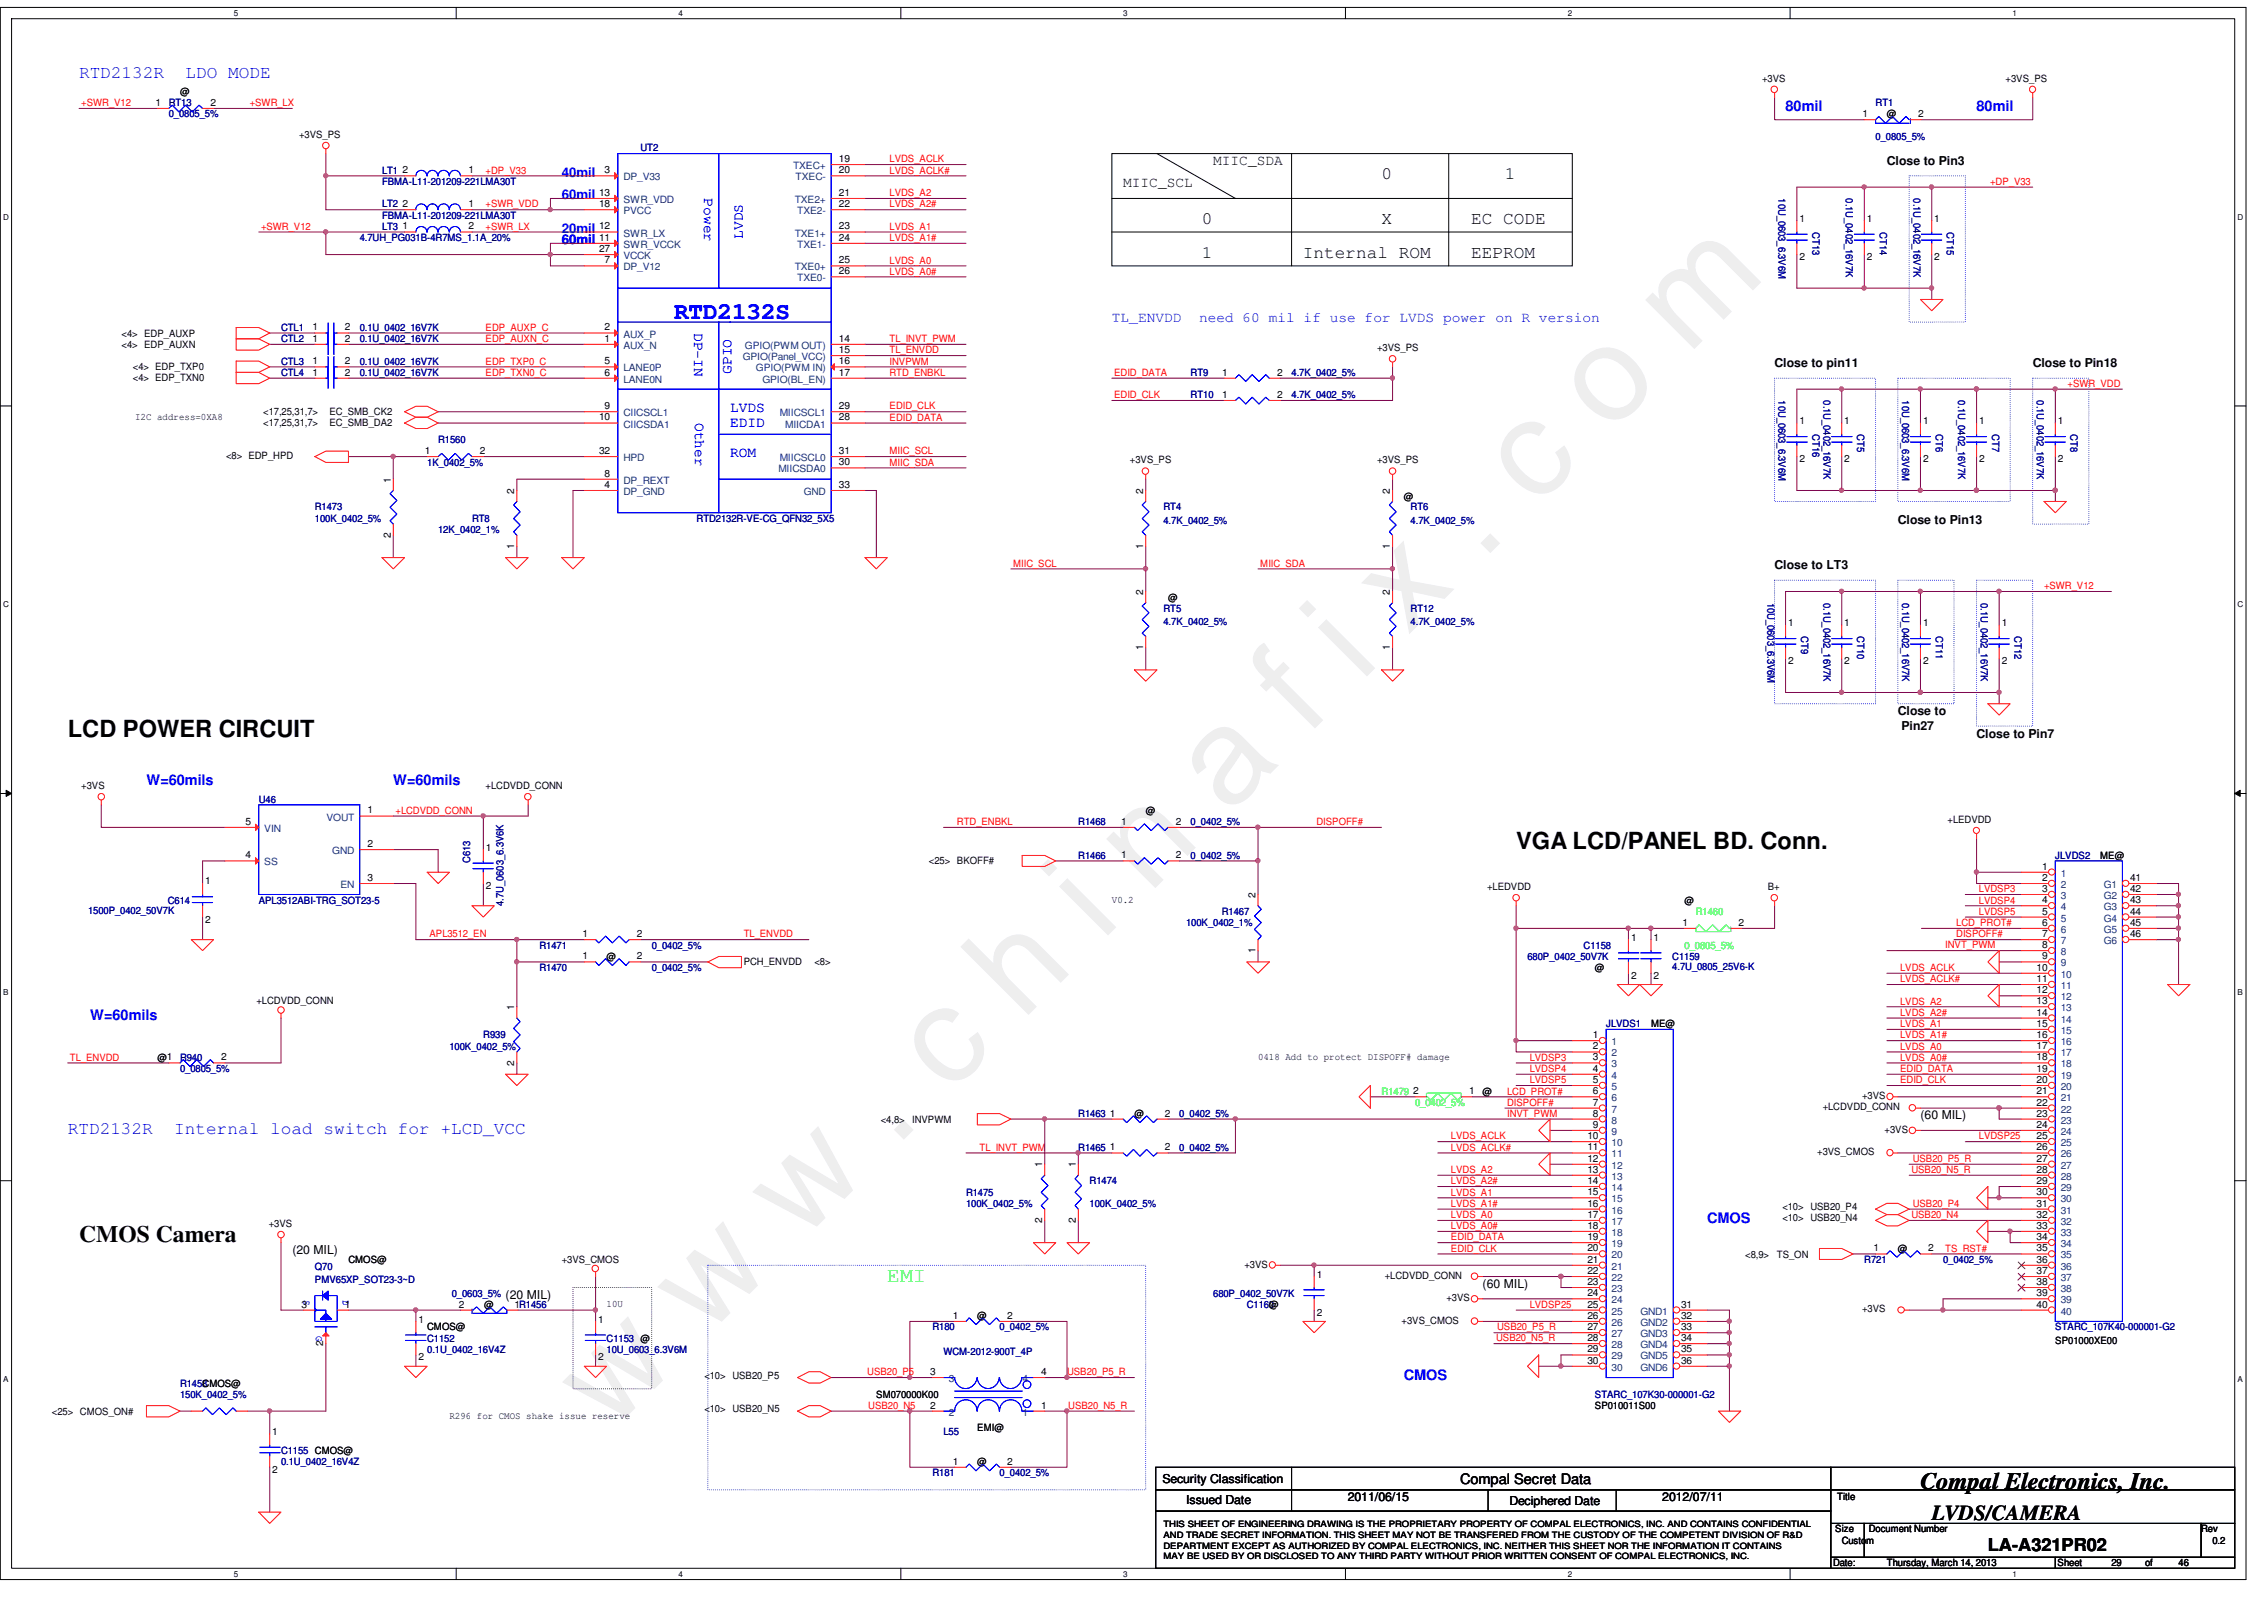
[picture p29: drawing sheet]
<svg xmlns="http://www.w3.org/2000/svg" width="297mm" height="210mm" viewBox="0 0 297 210" stroke-linecap="round" stroke-linejoin="round" font-family="sans-serif">
<defs><g id="words">
<text font-size="17.6" fill="#f0f" x="80.1" y="188" transform="rotate(-45 80.1 188)">w w w . c h i n a f i x . c o m</text>
<text font-size="3.1" fill="#00f" x="88.4" y="41.9">RTD2132S</text>
<g font-size="3.1">
<text x="8.9" y="96.7">LCD POWER CIRCUIT</text>
<text x="198.9" y="111.4">VGA LCD/PANEL BD. Conn.</text>
<text x="10.4" y="162.9">CMOS Camera</text>
<text x="252" y="195.3">Compal Electronics, Inc.</text>
</g>
<text font-size="2.8" fill="#0f0" x="116.4" y="168.2">EMI</text>
<text font-size="2.8" x="253.4" y="199.4">LVDS/CAMERA</text>
<g font-size="2.3" fill="#00f">
<text x="10.4" y="10.2">RTD2132R</text>
<text x="24.3" y="10.2">LDO MODE</text>
<text x="8.9" y="148.7">RTD2132R</text>
<text x="22.9" y="148.7">Internal load switch for +LCD_VCC</text>
</g>
<g font-size="2.3">
<text x="181.3" y="23.5">0</text>
<text x="197.4" y="23.5">1</text>
<text x="157.7" y="29.4">0</text>
<text x="181.3" y="29.4">X</text>
<text x="193" y="29.4">EC CODE</text>
<text x="157.7" y="33.8">1</text>
<text x="170.9" y="33.8">Internal ROM</text>
<text x="193" y="33.8">EEPROM</text>
<text x="260.8" y="203.5">LA-A321PR02</text>
</g>
<g font-size="1.9" fill="#00f">
<text x="234.3" y="14.6">80mil</text>
<text x="259.3" y="14.6">80mil</text>
<text x="92.4" y="26" transform="rotate(90 92.4 26)">Power</text>
<text x="97.4" y="31.3" transform="rotate(-90 97.4 31.3)">LVDS</text>
<text x="91.1" y="43.7" transform="rotate(90 91.1 43.7)">DP-IN</text>
<text x="145.9" y="42.2">TL_ENVDD</text>
<text x="157.3" y="42.2">need 60 mil if use for LVDS power on R version</text>
<text x="96" y="49" transform="rotate(-90 96 49)">GPIO</text>
<text x="91.2" y="55.5" transform="rotate(90 91.2 55.5)">Other</text>
<text x="95.8" y="54">LVDS</text>
<text x="95.8" y="56">EDID</text>
<text x="95.8" y="59.9">ROM</text>
<text x="19.2" y="103">W=60mils</text>
<text x="51.6" y="103">W=60mils</text>
<text x="11.8" y="133.9">W=60mils</text>
<text x="224" y="160.4">CMOS</text>
<text x="184.2" y="181">CMOS</text>
</g>
<g font-size="1.9">
<text x="159.2" y="21.6">MIIC_SDA</text>
<text x="147.4" y="24.6">MIIC_SCL</text>
<text x="191.6" y="194.6">Compal Secret Data</text>
</g>
<g font-size="1.7" fill="#00f">
<text x="73.7" y="23.2">40mil</text>
<text x="73.7" y="26.2">60mil</text>
<text x="73.7" y="32">60mil</text>
<text x="73.7" y="30.6">20mil</text>
</g>
<g font-size="1.6">
<text x="247.6" y="21.7">Close to Pin3</text>
<text x="232.8" y="48.2">Close to pin11</text>
<text x="266.7" y="48.2">Close to Pin18</text>
<text x="249" y="68.8">Close to Pin13</text>
<text x="232.8" y="74.7">Close to LT3</text>
<text x="249" y="93.9">Close to</text>
<text x="249.5" y="95.8">Pin27</text>
<text x="259.3" y="96.8">Close to Pin7</text>
<text x="252" y="146.8">(60 MIL)</text>
<text x="38.4" y="164.5">(20 MIL)</text>
<text x="66.3" y="170.3">(20 MIL)</text>
<text x="194.5" y="168.9">(60 MIL)</text>
<text x="152.5" y="194.5">Security Classification</text>
<text x="155.6" y="197.3">Issued Date</text>
<text x="176.8" y="196.9">2011/06/15</text>
<text x="198" y="197.5">Deciphered Date</text>
<text x="218.1" y="196.9">2012/07/11</text>
</g>
<g font-size="1.3">
<text x="231.2" y="10.7">+3VS</text>
<text x="263.1" y="10.7">+3VS_PS</text>
<text x="20.4" y="13.9">1</text>
<text x="23.6" y="12.5">@</text>
<text x="27.6" y="13.9">2</text>
<text x="244.3" y="15.4">1</text>
<text x="247.6" y="15.4">@</text>
<text x="251.7" y="15.4">2</text>
<text x="39.2" y="18.1">+3VS_PS</text>
<text x="52.8" y="22.7">2</text>
<text x="61.5" y="22.7">1</text>
<text x="79.3" y="22.7">3</text>
<text x="110.1" y="21.3">19</text>
<text x="110.1" y="22.7">20</text>
<text x="52.8" y="27.2">2</text>
<text x="61.5" y="27.2">1</text>
<text x="78.6" y="27.2">18</text>
<text x="78.6" y="25.7">13</text>
<text x="110.1" y="25.7">21</text>
<text x="110.1" y="27.2">22</text>
<text x="236.1" y="29.1">1</text>
<text x="244.9" y="29.1">1</text>
<text x="253.8" y="29.1">1</text>
<text x="52.8" y="30.1">1</text>
<text x="61.5" y="30.1">2</text>
<text x="78.6" y="30.1">12</text>
<text x="78.6" y="31.6">11</text>
<text x="78.6" y="33.1">27</text>
<text x="79.3" y="34.5">7</text>
<text x="110.1" y="30.1">23</text>
<text x="110.1" y="34.5">25</text>
<text x="110.1" y="36">26</text>
<text x="110.1" y="31.6">24</text>
<text x="236.1" y="34.1">2</text>
<text x="244.9" y="34.1">2</text>
<text x="253.8" y="34.1">2</text>
<text x="16" y="44.2">&lt;4&gt; EDP_AUXP</text>
<text x="16" y="45.6">&lt;4&gt; EDP_AUXN</text>
<text x="41" y="47.8">1</text>
<text x="41" y="43.3">1</text>
<text x="41" y="44.8">1</text>
<text x="45.3" y="47.8">2</text>
<text x="45.3" y="43.3">2</text>
<text x="45.3" y="44.8">2</text>
<text x="79.3" y="44.8">1</text>
<text x="79.3" y="43.3">2</text>
<text x="79.3" y="47.8">5</text>
<text x="110.1" y="47.8">16</text>
<text x="110.1" y="46.3">15</text>
<text x="110.1" y="44.8">14</text>
<text x="180.7" y="46.1">+3VS_PS</text>
<text x="17.4" y="48.6">&lt;4&gt; EDP_TXP0</text>
<text x="17.4" y="50">&lt;4&gt; EDP_TXN0</text>
<text x="41" y="49.3">1</text>
<text x="45.3" y="49.3">2</text>
<text x="79.3" y="53.7">9</text>
<text x="79.3" y="49.3">6</text>
<text x="110.1" y="53.7">29</text>
<text x="110.1" y="49.3">17</text>
<text x="160.4" y="49.3">1</text>
<text x="160.4" y="52.2">1</text>
<text x="167.6" y="49.3">2</text>
<text x="167.6" y="52.2">2</text>
<text x="17.7" y="55.1">I2C address=0XA8</text>
<text x="34.5" y="54.5">&lt;17,25,31,7&gt;</text>
<text x="34.5" y="55.9">&lt;17,25,31,7&gt;</text>
<text x="43.2" y="54.5">EC_SMB_CK2</text>
<text x="43.2" y="55.9">EC_SMB_DA2</text>
<text x="55.7" y="59.6">1</text>
<text x="62.9" y="59.6">2</text>
<text x="78.6" y="55.2">10</text>
<text x="78.6" y="59.6">32</text>
<text x="110.1" y="55.2">28</text>
<text x="110.1" y="59.6">31</text>
<text x="236.1" y="55.7">1</text>
<text x="242" y="55.7">1</text>
<text x="252.3" y="55.7">1</text>
<text x="259.7" y="55.7">1</text>
<text x="270" y="55.7">1</text>
<text x="29.7" y="60.2">&lt;8&gt; EDP_HPD</text>
<text x="51.3" y="63.3" transform="rotate(-90 51.3 63.3)">1</text>
<text x="67.5" y="64.8" transform="rotate(-90 67.5 64.8)">2</text>
<text x="79.3" y="62.5">8</text>
<text x="79.3" y="64">4</text>
<text x="110.1" y="64">33</text>
<text x="110.1" y="61">30</text>
<text x="148.2" y="60.8">+3VS_PS</text>
<text x="150" y="64.8" transform="rotate(-90 150 64.8)">2</text>
<text x="180.7" y="60.8">+3VS_PS</text>
<text x="182.4" y="64.8" transform="rotate(-90 182.4 64.8)">2</text>
<text x="184.2" y="65.5">@</text>
<text x="236.1" y="60.6">2</text>
<text x="242" y="60.6">2</text>
<text x="252.3" y="60.6">2</text>
<text x="259.7" y="60.6">2</text>
<text x="270" y="60.6">2</text>
<text x="51.3" y="70.5" transform="rotate(-90 51.3 70.5)">2</text>
<text x="67.5" y="72" transform="rotate(-90 67.5 72)">1</text>
<text x="150" y="72" transform="rotate(-90 150 72)">1</text>
<text x="182.4" y="72" transform="rotate(-90 182.4 72)">1</text>
<text x="150" y="78.1" transform="rotate(-90 150 78.1)">2</text>
<text x="153.2" y="78.8">@</text>
<text x="182.4" y="78.1" transform="rotate(-90 182.4 78.1)">2</text>
<text x="234.6" y="82.2">1</text>
<text x="242" y="82.2">1</text>
<text x="252.3" y="82.2">1</text>
<text x="262.6" y="82.2">1</text>
<text x="150" y="85.3" transform="rotate(-90 150 85.3)">1</text>
<text x="182.4" y="85.3" transform="rotate(-90 182.4 85.3)">1</text>
<text x="234.6" y="87.2">2</text>
<text x="242" y="87.2">2</text>
<text x="252.3" y="87.2">2</text>
<text x="262.6" y="87.2">2</text>
<text x="10.7" y="103.5">+3VS</text>
<text x="48.2" y="106.7">1</text>
<text x="63.7" y="103.5">+LCDVDD_CONN</text>
<text x="150.3" y="106.8">@</text>
<text x="255.5" y="107.9">+LEDVDD</text>
<text x="32.2" y="108.2">5</text>
<text x="32.2" y="112.6">4</text>
<text x="48.2" y="111.1">2</text>
<text x="63.8" y="111.6">1</text>
<text x="121.9" y="113.4">&lt;25&gt; BKOFF#</text>
<text x="147.1" y="112.6">1</text>
<text x="147.1" y="108.2">1</text>
<text x="154.3" y="112.6">2</text>
<text x="154.3" y="108.2">2</text>
<text x="275.5" y="112.6">ME@</text>
<text x="26.9" y="116">1</text>
<text x="48.2" y="115.6">3</text>
<text x="63.8" y="116.6">2</text>
<text x="145.9" y="118.4">V0.2</text>
<text x="164.7" y="117.8" transform="rotate(-90 164.7 117.8)">2</text>
<text x="195.1" y="116.8">+LEDVDD</text>
<text x="221" y="118.5">@</text>
<text x="231.9" y="116.8">B+</text>
<text x="267.9" y="114.1">1</text>
<text x="267.9" y="115.6">2</text>
<text x="267.9" y="117">3</text>
<text x="267.9" y="118.5">4</text>
<text x="267.9" y="120">5</text>
<text x="279.5" y="115.6">41</text>
<text x="279.5" y="117">42</text>
<text x="279.5" y="118.5">43</text>
<text x="279.5" y="120">44</text>
<text x="26.9" y="121">2</text>
<text x="76.4" y="125.9">1</text>
<text x="76.4" y="122.9">1</text>
<text x="79.6" y="125.9">@</text>
<text x="83.6" y="125.9">2</text>
<text x="83.6" y="122.9">2</text>
<text x="164.7" y="125.1" transform="rotate(-90 164.7 125.1)">1</text>
<text x="214" y="123.4">1</text>
<text x="217" y="123.4">1</text>
<text x="220.8" y="121.5">1</text>
<text x="228.1" y="121.5">2</text>
<text x="267.9" y="121.5">6</text>
<text x="267.9" y="122.9">7</text>
<text x="267.9" y="124.4">8</text>
<text x="267.9" y="125.9">9</text>
<text x="279.5" y="121.5">45</text>
<text x="279.5" y="122.9">46</text>
<text x="33.7" y="131.7">+LCDVDD_CONN</text>
<text x="97.6" y="126.7">PCH_ENVDD</text>
<text x="106.8" y="126.7">&lt;8&gt;</text>
<text x="209.3" y="127.4">@</text>
<text x="214" y="128.4">2</text>
<text x="217" y="128.4">2</text>
<text x="267.2" y="127.3">10</text>
<text x="267.2" y="128.8">11</text>
<text x="267.2" y="130.3">12</text>
<text x="267.2" y="131.7">13</text>
<text x="67.5" y="132.5" transform="rotate(-90 67.5 132.5)">1</text>
<text x="209" y="136.2">1</text>
<text x="209" y="137.7">2</text>
<text x="216.6" y="134.7">ME@</text>
<text x="267.2" y="133.2">14</text>
<text x="267.2" y="134.7">15</text>
<text x="267.2" y="136.2">16</text>
<text x="267.2" y="137.7">17</text>
<text x="20.7" y="139.2">@1</text>
<text x="29" y="139.1">2</text>
<text x="67.5" y="139.8" transform="rotate(-90 67.5 139.8)">2</text>
<text x="165.1" y="139.1">0418 Add to protect DISPOFF# damage</text>
<text x="185.4" y="143.6">2</text>
<text x="192.7" y="143.6">1</text>
<text x="194.5" y="143.6">@</text>
<text x="209" y="139.1">3</text>
<text x="209" y="140.6">4</text>
<text x="209" y="142.1">5</text>
<text x="209" y="143.6">6</text>
<text x="267.2" y="139.1">18</text>
<text x="267.2" y="140.6">19</text>
<text x="267.2" y="142.1">20</text>
<text x="267.2" y="143.6">21</text>
<text x="115.6" y="147.3">&lt;4,8&gt;</text>
<text x="119.7" y="147.3">INVPWM</text>
<text x="145.6" y="146.5">1</text>
<text x="148.8" y="146.6">@</text>
<text x="152.8" y="146.5">2</text>
<text x="208.3" y="149.4">10</text>
<text x="209" y="145">7</text>
<text x="209" y="146.5">8</text>
<text x="209" y="148">9</text>
<text x="239.1" y="145.7">+LCDVDD_CONN</text>
<text x="244.3" y="144.2">+3VS</text>
<text x="247.3" y="148.6">+3VS</text>
<text x="267.2" y="145">22</text>
<text x="267.2" y="146.5">23</text>
<text x="267.2" y="148">24</text>
<text x="267.2" y="149.4">25</text>
<text x="136.7" y="153.2" transform="rotate(-90 136.7 153.2)">1</text>
<text x="141.1" y="153.2" transform="rotate(-90 141.1 153.2)">1</text>
<text x="145.6" y="150.9">1</text>
<text x="152.8" y="150.9">2</text>
<text x="208.3" y="150.9">11</text>
<text x="208.3" y="152.4">12</text>
<text x="208.3" y="153.8">13</text>
<text x="208.3" y="155.3">14</text>
<text x="238.4" y="151.6">+3VS_CMOS</text>
<text x="267.2" y="150.9">26</text>
<text x="267.2" y="152.4">27</text>
<text x="267.2" y="153.8">28</text>
<text x="267.2" y="155.3">29</text>
<text x="35.3" y="161">+3VS</text>
<text x="136.7" y="160.4" transform="rotate(-90 136.7 160.4)">2</text>
<text x="141.1" y="160.4" transform="rotate(-90 141.1 160.4)">2</text>
<text x="208.3" y="156.8">15</text>
<text x="208.3" y="158.3">16</text>
<text x="208.3" y="159.8">17</text>
<text x="208.3" y="161.2">18</text>
<text x="233.8" y="160.2">&lt;10&gt; USB20_N4</text>
<text x="233.8" y="158.7">&lt;10&gt; USB20_P4</text>
<text x="267.2" y="156.8">30</text>
<text x="267.2" y="158.3">31</text>
<text x="267.2" y="159.8">32</text>
<text x="267.2" y="161.2">33</text>
<text x="45.7" y="165.7">CMOS@</text>
<text x="73.7" y="165.7">+3VS_CMOS</text>
<text x="163.3" y="166.3">+3VS</text>
<text x="172.8" y="167.6">1</text>
<text x="181.7" y="167.8">+LCDVDD_CONN</text>
<text x="208.3" y="162.7">19</text>
<text x="208.3" y="164.2">20</text>
<text x="208.3" y="165.7">21</text>
<text x="208.3" y="167.1">22</text>
<text x="229" y="165">&lt;8,9&gt;</text>
<text x="233.1" y="165">TS_ON</text>
<text x="245.8" y="164.2">1</text>
<text x="249" y="164.2">@</text>
<text x="253" y="164.2">2</text>
<text x="267.2" y="162.7">34</text>
<text x="267.2" y="164.2">35</text>
<text x="267.2" y="165.7">36</text>
<text x="267.2" y="167.1">37</text>
<text x="39.6" y="171.5">3</text>
<text x="45.3" y="171.5">1</text>
<text x="54.9" y="173.5">1</text>
<text x="60.2" y="171.5">2</text>
<text x="63.5" y="171.6">@</text>
<text x="67.5" y="171.5">1R1456</text>
<text x="78.5" y="173.5">1</text>
<text x="79.6" y="171.4">10U</text>
<text x="125" y="173">1</text>
<text x="128.2" y="173.1">@</text>
<text x="132.2" y="173">2</text>
<text x="166.5" y="171.6">@</text>
<text x="172.8" y="172.6">2</text>
<text x="183.9" y="173.7">+3VS_CMOS</text>
<text x="189.8" y="170.7">+3VS</text>
<text x="208.3" y="168.6">23</text>
<text x="208.3" y="170.1">24</text>
<text x="208.3" y="171.5">25</text>
<text x="208.3" y="173">26</text>
<text x="220.6" y="171.5">31</text>
<text x="220.6" y="173">32</text>
<text x="244.3" y="172.2">+3VS</text>
<text x="267.2" y="168.6">38</text>
<text x="267.2" y="170.1">39</text>
<text x="267.2" y="171.5">40</text>
<text x="42.4" y="176.6" transform="rotate(-90 42.4 176.6)">2</text>
<text x="54.9" y="178.5">2</text>
<text x="56" y="174.5">CMOS@</text>
<text x="78.5" y="178.5">2</text>
<text x="208.3" y="174.5">27</text>
<text x="208.3" y="175.9">28</text>
<text x="208.3" y="177.4">29</text>
<text x="208.3" y="178.9">30</text>
<text x="220.6" y="174.5">33</text>
<text x="220.6" y="175.9">34</text>
<text x="220.6" y="177.4">35</text>
<text x="220.6" y="178.9">36</text>
<text x="269.7" y="176.3">SP01000XE00</text>
<text x="6.8" y="185.6">&lt;25&gt; CMOS_ON#</text>
<text x="26.6" y="181.9">CMOS@</text>
<text x="92.4" y="185.3">&lt;10&gt; USB20_N5</text>
<text x="92.4" y="180.8">&lt;10&gt; USB20_P5</text>
<text x="115" y="183.4">SM070000K00</text>
<text x="122" y="180.4">3</text>
<text x="122" y="184.8">2</text>
<text x="136.6" y="184.8">1</text>
<text x="136.6" y="180.4">4</text>
<text x="209.3" y="184.8">SP010011S00</text>
<text x="35.7" y="188.3">1</text>
<text x="59" y="186.2">R296 for CMOS shake issue reserve</text>
<text x="128.2" y="187.8">EMI@</text>
<text x="35.7" y="193.2">2</text>
<text x="125" y="192.2">1</text>
<text x="128.2" y="192.2">@</text>
<text x="132.2" y="192.2">2</text>
<text x="241" y="196.8">Title</text>
<text x="240.8" y="201">Size</text>
<text x="241.6" y="202.5">Custom</text>
<text x="245.2" y="201">Document Number</text>
<text x="288.8" y="201">Rev</text>
<text x="290.3" y="202.5">0.2</text>
<text x="240.5" y="205.5">Date:</text>
<text x="247.6" y="205.5">Thursday, March 14, 2013</text>
<text x="270" y="205.5">Sheet</text>
<text x="277" y="205.5">29</text>
<text x="281.4" y="205.5">of</text>
<text x="285.8" y="205.5">46</text>
</g>
<g font-size="1.3" fill="#f00">
<text x="10.7" y="13.9">+SWR_V12</text>
<text x="32.8" y="13.9">+SWR_LX</text>
<text x="63.7" y="22.8">+DP_V33</text>
<text x="116.7" y="21.3">LVDS_ACLK</text>
<text x="116.7" y="22.8">LVDS_ACLK#</text>
<text x="63.7" y="27.2">+SWR_VDD</text>
<text x="116.7" y="25.7">LVDS_A2</text>
<text x="116.7" y="27.2">LVDS_A2#</text>
<text x="261.1" y="24.3">+DP_V33</text>
<text x="34.2" y="30.1">+SWR_V12</text>
<text x="63.7" y="30.1">+SWR_LX</text>
<text x="116.7" y="34.6">LVDS_A0</text>
<text x="116.7" y="30.1">LVDS_A1</text>
<text x="116.7" y="31.6">LVDS_A1#</text>
<text x="116.7" y="36">LVDS_A0#</text>
<text x="63.7" y="43.4">EDP_AUXP_C</text>
<text x="63.7" y="44.9">EDP_AUXN_C</text>
<text x="63.7" y="47.8">EDP_TXP0_C</text>
<text x="116.7" y="44.9">TL_INVT_PWM</text>
<text x="116.7" y="46.4">TL_ENVDD</text>
<text x="116.7" y="47.8">INVPWM</text>
<text x="63.7" y="49.3">EDP_TXN0_C</text>
<text x="116.7" y="49.3">RTD_ENBKL</text>
<text x="116.7" y="53.7">EDID_CLK</text>
<text x="146.2" y="49.3">EDID_DATA</text>
<text x="146.2" y="52.2">EDID_CLK</text>
<text x="271.3" y="50.8">+SWR_VDD</text>
<text x="116.7" y="55.2">EDID_DATA</text>
<text x="116.7" y="59.6">MIIC_SCL</text>
<text x="116.7" y="61.1">MIIC_SDA</text>
<text x="132.9" y="74.3">MIIC_SCL</text>
<text x="165.4" y="74.3">MIIC_SDA</text>
<text x="268.2" y="77.3">+SWR_V12</text>
<text x="51.9" y="106.8">+LCDVDD_CONN</text>
<text x="125.6" y="108.2">RTD_ENBKL</text>
<text x="172.7" y="108.2">DISPOFF#</text>
<text x="259.6" y="117.1">LVDSP3</text>
<text x="259.6" y="118.5">LVDSP4</text>
<text x="56.3" y="123">APL3512_EN</text>
<text x="97.6" y="123">TL_ENVDD</text>
<text x="255.2" y="124.4">INVT_PWM</text>
<text x="256.7" y="123">DISPOFF#</text>
<text x="256.7" y="121.5">LCD_PROT#</text>
<text x="259.6" y="120">LVDSP5</text>
<text x="249.3" y="131.8">LVDS_A2</text>
<text x="249.3" y="127.4">LVDS_ACLK</text>
<text x="249.3" y="128.9">LVDS_ACLK#</text>
<text x="249.3" y="134.7">LVDS_A1</text>
<text x="249.3" y="137.7">LVDS_A0</text>
<text x="249.3" y="136.2">LVDS_A1#</text>
<text x="249.3" y="133.3">LVDS_A2#</text>
<text x="9.2" y="139.1">TL_ENVDD</text>
<text x="197.7" y="143.6">LCD_PROT#</text>
<text x="200.7" y="139.1">LVDSP3</text>
<text x="200.7" y="140.6">LVDSP4</text>
<text x="200.7" y="142.1">LVDSP5</text>
<text x="249.3" y="139.1">LVDS_A0#</text>
<text x="249.3" y="140.6">EDID_DATA</text>
<text x="249.3" y="142.1">EDID_CLK</text>
<text x="190.4" y="149.5">LVDS_ACLK</text>
<text x="197.7" y="146.5">INVT_PWM</text>
<text x="197.7" y="145.1">DISPOFF#</text>
<text x="259.6" y="149.5">LVDSP25</text>
<text x="128.5" y="151">TL_INVT_PWM</text>
<text x="190.4" y="155.4">LVDS_A2#</text>
<text x="190.4" y="153.9">LVDS_A2</text>
<text x="190.4" y="151">LVDS_ACLK#</text>
<text x="250.8" y="153.9">USB20_N5_R</text>
<text x="250.9" y="152.4">USB20_P5_R</text>
<text x="190.4" y="156.8">LVDS_A1</text>
<text x="190.4" y="158.3">LVDS_A1#</text>
<text x="190.4" y="159.8">LVDS_A0</text>
<text x="190.4" y="161.2">LVDS_A0#</text>
<text x="250.8" y="159.8">USB20_N4</text>
<text x="250.9" y="158.3">USB20_P4</text>
<text x="190.4" y="162.7">EDID_DATA</text>
<text x="190.4" y="164.2">EDID_CLK</text>
<text x="255.2" y="164.2">TS_RST#</text>
<text x="200.7" y="171.6">LVDSP25</text>
<text x="196.3" y="176">USB20_N5_R</text>
<text x="196.4" y="174.5">USB20_P5_R</text>
<text x="113.8" y="180.4">USB20_P5</text>
<text x="113.9" y="184.8">USB20_N5</text>
<text x="140" y="180.4">USB20_P5_R</text>
<text x="140.2" y="184.8">USB20_N5_R</text>
</g>
<g font-size="1.3" fill="#000080">
<text x="22.1" y="14">RT13</text>
<text x="22.1" y="15.4">0_0805_5%</text>
<text x="246.1" y="14">RT1</text>
<text x="50.1" y="22.8">LT1</text>
<text x="84" y="19.9">UT2</text>
<text x="246.1" y="18.4">0_0805_5%</text>
<text x="50.1" y="24.3">FBMA-L11-201209-221LMA30T</text>
<text x="50.1" y="27.2">LT2</text>
<text x="50.1" y="28.7">FBMA-L11-201209-221LMA30T</text>
<text x="233.3" y="26" transform="rotate(90 233.3 26)">10U_0603_6.3V6M</text>
<text x="242.2" y="26" transform="rotate(90 242.2 26)">0.1U_0402_16V7K</text>
<text x="251" y="26" transform="rotate(90 251 26)">0.1U_0402_16V7K</text>
<text x="47.2" y="31.6">4.7UH_PG031B-4R7MS_1.1A_20%</text>
<text x="50.1" y="30.1">LT3</text>
<text x="237.8" y="30.4" transform="rotate(90 237.8 30.4)">CT13</text>
<text x="246.6" y="30.4" transform="rotate(90 246.6 30.4)">CT14</text>
<text x="255.4" y="30.4" transform="rotate(90 255.4 30.4)">CT15</text>
<text x="36.9" y="47.8">CTL3</text>
<text x="36.9" y="43.4">CTL1</text>
<text x="36.9" y="44.9">CTL2</text>
<text x="47.2" y="47.8">0.1U_0402_16V7K</text>
<text x="47.2" y="43.4">0.1U_0402_16V7K</text>
<text x="47.2" y="44.9">0.1U_0402_16V7K</text>
<text x="36.9" y="49.3">CTL4</text>
<text x="47.2" y="49.3">0.1U_0402_16V7K</text>
<text x="156.2" y="49.3">RT9</text>
<text x="156.2" y="52.2">RT10</text>
<text x="169.5" y="49.3">4.7K_0402_5%</text>
<text x="169.5" y="52.2">4.7K_0402_5%</text>
<text x="233.3" y="52.5" transform="rotate(90 233.3 52.5)">10U_0603_6.3V6M</text>
<text x="239.3" y="52.5" transform="rotate(90 239.3 52.5)">0.1U_0402_16V7K</text>
<text x="249.6" y="52.5" transform="rotate(90 249.6 52.5)">10U_0603_6.3V6M</text>
<text x="256.9" y="52.5" transform="rotate(90 256.9 52.5)">0.1U_0402_16V7K</text>
<text x="267.2" y="52.5" transform="rotate(90 267.2 52.5)">0.1U_0402_16V7K</text>
<text x="57.5" y="58.2">R1560</text>
<text x="237.8" y="57" transform="rotate(90 237.8 57)">CT16</text>
<text x="243.7" y="57" transform="rotate(90 243.7 57)">CT5</text>
<text x="254" y="57" transform="rotate(90 254 57)">CT6</text>
<text x="261.4" y="57" transform="rotate(90 261.4 57)">CT7</text>
<text x="271.6" y="57" transform="rotate(90 271.6 57)">CT8</text>
<text x="56" y="61.1">1K_0402_5%</text>
<text x="41.3" y="67">R1473</text>
<text x="41.3" y="68.5">100K_0402_5%</text>
<text x="57.5" y="69.9">12K_0402_1%</text>
<text x="61.9" y="68.5">RT8</text>
<text x="91.4" y="68.5">RTD2132R-VE-CG_QFN32_5X5</text>
<text x="152.7" y="67">RT4</text>
<text x="152.7" y="68.7">4.7K_0402_5%</text>
<text x="185.1" y="67">RT6</text>
<text x="185.1" y="68.7">4.7K_0402_5%</text>
<text x="152.7" y="80.3">RT5</text>
<text x="152.7" y="82">4.7K_0402_5%</text>
<text x="185.1" y="80.3">RT12</text>
<text x="185.1" y="82">4.7K_0402_5%</text>
<text x="231.9" y="79.1" transform="rotate(90 231.9 79.1)">10U_0603_6.3V6M</text>
<text x="236.3" y="83.5" transform="rotate(90 236.3 83.5)">CT9</text>
<text x="239.3" y="79.1" transform="rotate(90 239.3 79.1)">0.1U_0402_16V7K</text>
<text x="243.7" y="83.5" transform="rotate(90 243.7 83.5)">CT10</text>
<text x="249.6" y="79.1" transform="rotate(90 249.6 79.1)">0.1U_0402_16V7K</text>
<text x="254" y="83.5" transform="rotate(90 254 83.5)">CT11</text>
<text x="259.9" y="79.1" transform="rotate(90 259.9 79.1)">0.1U_0402_16V7K</text>
<text x="264.3" y="83.5" transform="rotate(90 264.3 83.5)">CT12</text>
<text x="33.9" y="105.3">U46</text>
<text x="61.7" y="113.2" transform="rotate(-90 61.7 113.2)">C613</text>
<text x="141.5" y="112.6">R1466</text>
<text x="141.5" y="108.2">R1468</text>
<text x="156.2" y="112.6">0_0402_5%</text>
<text x="156.2" y="108.2">0_0402_5%</text>
<text x="269.7" y="112.6">JLVDS2</text>
<text x="11.6" y="119.9">1500P_0402_50V7K</text>
<text x="22" y="118.5">C614</text>
<text x="33.9" y="118.5">APL3512ABI-TRG_SOT23-5</text>
<text x="66.1" y="118.8" transform="rotate(-90 66.1 118.8)">4.7U_0603_6.3V6K</text>
<text x="70.8" y="124.5">R1471</text>
<text x="85.5" y="124.5">0_0402_5%</text>
<text x="155.6" y="121.5">100K_0402_1%</text>
<text x="160.3" y="120">R1467</text>
<text x="200.4" y="125.9">680P_0402_50V7K</text>
<text x="207.8" y="124.5">C1158</text>
<text x="219.4" y="125.9">C1159</text>
<text x="70.8" y="127.4">R1470</text>
<text x="85.5" y="127.4">0_0402_5%</text>
<text x="219.4" y="127.3">4.7U_0805_25V6-K</text>
<text x="59" y="137.7">100K_0402_5%</text>
<text x="63.4" y="136.2">R939</text>
<text x="210.7" y="134.7">JLVDS1</text>
<text x="23.6" y="139.2">R940</text>
<text x="23.6" y="140.6">0_0805_5%</text>
<text x="141.5" y="146.6">R1463</text>
<text x="154.7" y="146.6">0_0402_5%</text>
<text x="141.5" y="151">R1465</text>
<text x="143" y="155.4">R1474</text>
<text x="154.7" y="151">0_0402_5%</text>
<text x="126.7" y="156.8">R1475</text>
<text x="126.7" y="158.3">100K_0402_5%</text>
<text x="143" y="158.3">100K_0402_5%</text>
<text x="41.3" y="166.6">Q70</text>
<text x="244.6" y="165.7">R721</text>
<text x="254.9" y="165.7">0_0402_5%</text>
<text x="41.3" y="168.4">PMV65XP_SOT23-3~D</text>
<text x="59.3" y="170.1">0_0603_5%</text>
<text x="159.2" y="170.1">680P_0402_50V7K</text>
<text x="163.6" y="171.6">C1160</text>
<text x="56" y="176">C1152</text>
<text x="56" y="177.5">0.1U_0402_16V4Z</text>
<text x="79.6" y="176">C1153 @</text>
<text x="79.6" y="177.5">10U_0603_6.3V6M</text>
<text x="122.3" y="174.5">R180</text>
<text x="123.8" y="177.8">WCM-2012-900T_4P</text>
<text x="131.1" y="174.5">0_0402_5%</text>
<text x="269.7" y="174.5">STARC_107K40-000001-G2</text>
<text x="23.6" y="181.9">R1458</text>
<text x="23.6" y="183.4">150K_0402_5%</text>
<text x="209.3" y="183.4">STARC_107K30-000001-G2</text>
<text x="36.9" y="190.8">C1155 CMOS@</text>
<text x="123.8" y="188.2">L55</text>
<text x="36.9" y="192.2">0.1U_0402_16V4Z</text>
<text x="122.3" y="193.7">R181</text>
<text x="131.1" y="193.7">0_0402_5%</text>
</g>
<g font-size="1.3" fill="#004080">
<text x="81.8" y="23.7">DP_V33</text>
<text x="104.1" y="22.2">TXEC+</text>
<text x="104.4" y="23.7">TXEC-</text>
<text x="81.8" y="28.1">PVCC</text>
<text x="81.8" y="26.6">SWR_VDD</text>
<text x="104.3" y="26.6">TXE2+</text>
<text x="104.6" y="28.1">TXE2-</text>
<text x="81.8" y="35.5">DP_V12</text>
<text x="81.8" y="31">SWR_LX</text>
<text x="81.8" y="32.5">SWR_VCCK</text>
<text x="81.8" y="34">VCCK</text>
<text x="104.3" y="31">TXE1+</text>
<text x="104.3" y="35.5">TXE0+</text>
<text x="104.6" y="32.5">TXE1-</text>
<text x="104.6" y="36.9">TXE0-</text>
<text x="81.8" y="45.8">AUX_N</text>
<text x="81.8" y="44.3">AUX_P</text>
<text x="97.4" y="47.2">GPIO(Panel_VCC)</text>
<text x="97.7" y="45.8">GPIO(PWM OUT)</text>
<text x="81.8" y="48.7">LANE0P</text>
<text x="81.8" y="50.2">LANE0N</text>
<text x="99.2" y="48.7">GPIO(PWM IN)</text>
<text x="100" y="50.2">GPIO(BL_EN)</text>
<text x="81.8" y="54.6">CIICSCL1</text>
<text x="81.8" y="56.1">CIICSDA1</text>
<text x="102.3" y="54.6">MIICSCL1</text>
<text x="103" y="56.1">MIICDA1</text>
<text x="81.8" y="63.5">DP_REXT</text>
<text x="81.8" y="60.5">HPD</text>
<text x="81.8" y="64.9">DP_GND</text>
<text x="102.1" y="62">MIICSDA0</text>
<text x="102.3" y="60.5">MIICSCL0</text>
<text x="105.4" y="64.9">GND</text>
<text x="42.8" y="107.7">VOUT</text>
<text x="34.7" y="109.1">VIN</text>
<text x="34.7" y="113.5">SS</text>
<text x="43.6" y="112.1">GND</text>
<text x="44.7" y="116.5">EN</text>
<text x="270.4" y="115">1</text>
<text x="270.4" y="116.5">2</text>
<text x="270.4" y="117.9">3</text>
<text x="270.4" y="119.4">4</text>
<text x="276" y="116.5">G1</text>
<text x="276" y="117.9">G2</text>
<text x="276" y="119.4">G3</text>
<text x="270.4" y="120.9">5</text>
<text x="270.4" y="122.4">6</text>
<text x="270.4" y="123.9">7</text>
<text x="270.4" y="125.3">8</text>
<text x="276" y="120.9">G4</text>
<text x="276" y="122.4">G5</text>
<text x="276" y="123.9">G6</text>
<text x="270.4" y="126.8">9</text>
<text x="270.4" y="128.3">10</text>
<text x="270.4" y="129.8">11</text>
<text x="270.4" y="131.2">12</text>
<text x="211.5" y="137.1">1</text>
<text x="270.4" y="132.7">13</text>
<text x="270.4" y="134.2">14</text>
<text x="270.4" y="135.6">15</text>
<text x="270.4" y="137.1">16</text>
<text x="211.5" y="138.6">2</text>
<text x="211.5" y="140">3</text>
<text x="211.5" y="141.5">4</text>
<text x="211.5" y="143">5</text>
<text x="270.4" y="138.6">17</text>
<text x="270.4" y="140">18</text>
<text x="270.4" y="141.5">19</text>
<text x="270.4" y="143">20</text>
<text x="211.5" y="144.5">6</text>
<text x="211.5" y="146">7</text>
<text x="211.5" y="147.4">8</text>
<text x="211.5" y="148.9">9</text>
<text x="270.4" y="144.5">21</text>
<text x="270.4" y="146">22</text>
<text x="270.4" y="147.4">23</text>
<text x="270.4" y="148.9">24</text>
<text x="211.5" y="150.4">10</text>
<text x="211.5" y="151.8">11</text>
<text x="211.5" y="153.3">12</text>
<text x="211.5" y="154.8">13</text>
<text x="270.4" y="150.4">25</text>
<text x="270.4" y="151.8">26</text>
<text x="270.4" y="153.3">27</text>
<text x="270.4" y="154.8">28</text>
<text x="211.5" y="156.3">14</text>
<text x="211.5" y="157.7">15</text>
<text x="211.5" y="159.2">16</text>
<text x="211.5" y="160.7">17</text>
<text x="270.4" y="156.3">29</text>
<text x="270.4" y="157.7">30</text>
<text x="270.4" y="159.2">31</text>
<text x="270.4" y="160.7">32</text>
<text x="211.5" y="162.1">18</text>
<text x="211.5" y="163.6">19</text>
<text x="211.5" y="165.1">20</text>
<text x="211.5" y="166.6">21</text>
<text x="270.4" y="162.1">33</text>
<text x="270.4" y="163.6">34</text>
<text x="270.4" y="165.1">35</text>
<text x="270.4" y="166.6">36</text>
<text x="211.5" y="168.1">22</text>
<text x="211.5" y="169.5">23</text>
<text x="211.5" y="171">24</text>
<text x="211.5" y="172.5">25</text>
<text x="211.5" y="173.9">26</text>
<text x="215.2" y="172.5">GND1</text>
<text x="215.2" y="173.9">GND2</text>
<text x="270.4" y="168.1">37</text>
<text x="270.4" y="169.5">38</text>
<text x="270.4" y="171">39</text>
<text x="270.4" y="172.5">40</text>
<text x="211.5" y="175.4">27</text>
<text x="211.5" y="176.9">28</text>
<text x="211.5" y="178.4">29</text>
<text x="211.5" y="179.8">30</text>
<text x="215.2" y="175.4">GND3</text>
<text x="215.2" y="176.9">GND4</text>
<text x="215.2" y="178.4">GND5</text>
<text x="215.2" y="179.8">GND6</text>
<text x="124.5" y="181.3">3</text>
<text x="124.5" y="185.7">2</text>
<text x="134.2" y="185.7">1</text>
<text x="134.2" y="181.3">4</text>
</g>
<g font-size="1.3" fill="#0f0">
<text x="221" y="124.5">0_0805_5%</text>
<text x="222.5" y="120">R1460</text>
<text x="181.3" y="143.6">R1479</text>
<text x="185.7" y="145.1">0_0402_5%</text>
</g>
<g font-size="1.3" fill="#00f">
<text x="39.9" y="170.6" transform="rotate(90 39.9 170.6)">S</text>
<text x="45" y="170.6" transform="rotate(90 45 170.6)">D</text>
<text x="41.5" y="175.3" transform="rotate(90 41.5 175.3)">G</text>
</g>
<g font-size="1.1">
<text x="30.7" y="2.1">5</text>
<text x="89" y="2.1">4</text>
<text x="147.4" y="2.1">3</text>
<text x="205.7" y="2.1">2</text>
<text x="264" y="2.1">1</text>
<text x=".4" y="28.8">D</text>
<text x="293.6" y="28.8">D</text>
<text x=".4" y="79.6">C</text>
<text x="293.6" y="79.6">C</text>
<text x=".4" y="130.5">B</text>
<text x="293.6" y="130.5">B</text>
<text x=".4" y="181.3">A</text>
<text x="293.6" y="181.3">A</text>
<text x="152.7" y="203.2">DEPARTMENT EXCEPT AS AUTHORIZED BY COMPAL ELECTRONICS, INC. NEITHER THIS SHEET NOR THE INFORMATION IT CONTAINS</text>
<text x="152.7" y="200.4">THIS SHEET OF ENGINEERING DRAWING IS THE PROPRIETARY PROPERTY OF COMPAL ELECTRONICS, INC. AND CONTAINS CONFIDENTIAL</text>
<text x="152.7" y="201.8">AND TRADE SECRET INFORMATION. THIS SHEET MAY NOT BE TRANSFERED FROM THE CUSTODY OF THE COMPETENT DIVISION OF R&amp;D</text>
<text x="30.7" y="206.9">5</text>
<text x="89" y="206.9">4</text>
<text x="147.4" y="206.9">3</text>
<text x="152.6" y="204.6">MAY BE USED BY OR DISCLOSED TO ANY THIRD PARTY WITHOUT PRIOR WRITTEN CONSENT OF COMPAL ELECTRONICS, INC.</text>
<text x="205.7" y="206.9">2</text>
<text x="264" y="206.9">1</text>
</g>
</g></defs>
<path d="M0 1h294.7v206.2h-294.7zM1.5 2.5h291.7v203.2h-291.7z" fill="none" stroke="#000" stroke-width=".13"/>
<g fill="#fff">
<path d="M30.7 1.1h.6v1.2h-.6z"/>
<path d="M30.7 205.9h.6v1.2h-.6z"/>
</g>
<path d="M59.9 1v1.5M59.9 205.7v1.5" fill="none" stroke="#000" stroke-width=".13"/>
<g fill="#fff">
<path d="M89 1.1h.6v1.2h-.6z"/>
<path d="M89 205.9h.6v1.2h-.6z"/>
</g>
<path d="M118.2 1v1.5M118.2 205.7v1.5" fill="none" stroke="#000" stroke-width=".13"/>
<g fill="#fff">
<path d="M147.4 1.1h.6v1.2h-.6z"/>
<path d="M147.4 205.9h.6v1.2h-.6z"/>
</g>
<path d="M176.5 1v1.5M176.5 205.7v1.5" fill="none" stroke="#000" stroke-width=".13"/>
<g fill="#fff">
<path d="M205.7 1.1h.6v1.2h-.6z"/>
<path d="M205.7 205.9h.6v1.2h-.6z"/>
</g>
<path d="M234.9 1v1.5M234.9 205.7v1.5" fill="none" stroke="#000" stroke-width=".13"/>
<g fill="#fff">
<path d="M264 1.1h.6v1.2h-.6z"/>
<path d="M264 205.9h.6v1.2h-.6z"/>
<path d="M.4 27.9h.8v1.1h-.8z"/>
<path d="M293.6 27.9h.7v1.1h-.7z"/>
<path d="M.4 78.7h.8v1.1h-.8z"/>
<path d="M293.6 78.7h.7v1.1h-.7z"/>
</g>
<path d="M0 53.3h1.5M293.2 53.3h1.5" fill="none" stroke="#000" stroke-width=".13"/>
<g fill="#fff">
<path d="M.4 129.5h.7v1.2h-.7z"/>
<path d="M293.6 129.5h.7v1.2h-.7z"/>
</g>
<path d="M0 104.1h1.5M.8 103.7l.7 .4-.7 .4zM293.2 104.1l.7-.4v.8zM293.2 104.1h1.5" fill="none" stroke="#000" stroke-width=".13"/>
<path d="M.8 103.7l.7 .4-.7 .4zM293.2 104.1l.7-.4v.8z" fill="#000"/>
<g fill="#fff">
<path d="M.4 180.3h.7v1.2h-.7z"/>
<path d="M293.6 180.3h.7v1.2h-.7z"/>
</g>
<path d="M145.9 20.2h60.4v14.7h-60.4zM145.9 26h60.4M145.9 30.4h60.4M151.8 20.2l10.3 5.8M169.5 20.2v14.7M190.1 20.2v14.7M0 154.9h1.5M293.2 154.9h1.5" fill="none" stroke="#000" stroke-width=".13"/>
<path d="M250.5 23.1h7.3v19.1h-7.3zM232.8 49.6h13.3v16.2h-13.3zM249 49.6h14.7v16.2h-14.7zM266.7 49.6h7.4v19.1h-7.4zM232.8 76.1h13.3v16.2h-13.3zM249 76.1h7.4v16.2h-7.4zM259.3 76.1h7.4v19.1h-7.4zM92.9 166h57.4v29.5h-57.4z" fill="none" stroke="#00f" stroke-width=".13" stroke-dasharray="0 .3"/>
<path d="M23.6 185.1h1.5M35.4 192.5v5.9M42.8 185.1h-7.4v3" fill="none" stroke="#800040" stroke-width=".13"/>
<circle cx="35.4" cy="185.1" r=".29" fill="#f0f"/>
<circle cx="35.4" cy="185.1" r=".29" fill="none" stroke="#f0f" stroke-width=".13"/>
<path d="M162.1 146.8h44.2M36.9 163v8.9h2.9M42.8 176.3v8.8M54.6 171.9h5.8M172.4 166h33.9" fill="none" stroke="#800040" stroke-width=".13"/>
<circle cx="54.5" cy="171.8" r=".29" fill="#f0f"/>
<circle cx="54.5" cy="171.8" r=".29" fill="none" stroke="#f0f" stroke-width=".13"/>
<path d="M285.8 118.8v1.5M45.7 171.9h8.9v1.5M54.6 177.8v1.4" fill="none" stroke="#800040" stroke-width=".13"/>
<circle cx="285.8" cy="118.8" r=".29" fill="#f0f"/>
<circle cx="285.8" cy="118.8" r=".29" fill="none" stroke="#f0f" stroke-width=".13"/>
<path d="M282.9 120.3h2.9M282.9 123.3h2.9v5.9" fill="none" stroke="#800040" stroke-width=".13"/>
<circle cx="285.8" cy="123.2" r=".29" fill="#f0f"/>
<circle cx="285.8" cy="123.2" r=".29" fill="none" stroke="#f0f" stroke-width=".13"/>
<path d="M282.9 115.9h2.9v1.4h-2.9M282.9 118.8h2.9M285.8 120.3v1.5h-2.9" fill="none" stroke="#800040" stroke-width=".13"/>
<circle cx="285.8" cy="120.3" r=".29" fill="#f0f"/>
<circle cx="285.8" cy="120.3" r=".29" fill="none" stroke="#f0f" stroke-width=".13"/>
<path d="M285.8 117.3v1.5" fill="none" stroke="#800040" stroke-width=".13"/>
<circle cx="285.8" cy="117.3" r=".29" fill="#f0f"/>
<circle cx="285.8" cy="117.3" r=".29" fill="none" stroke="#f0f" stroke-width=".13"/>
<path d="M285.8 121.8v1.5" fill="none" stroke="#800040" stroke-width=".13"/>
<circle cx="285.8" cy="121.8" r=".29" fill="#f0f"/>
<circle cx="285.8" cy="121.8" r=".29" fill="none" stroke="#f0f" stroke-width=".13"/>
<path d="M13.3 105.6v2.9h16.2M29.5 112.9h-2.9v3M51.6 111.5h5.9v2.9M51.6 115.9h3v7.4M51.6 107.1h11.8M63.4 107.1h5.9M63.4 115.9v2.9M63.4 107.1v4.4M8.9 139.4h13.2M26.6 120.3v3M36.9 133.6v5.8h-7.4" fill="none" stroke="#800040" stroke-width=".13"/>
<circle cx="63.4" cy="107" r=".29" fill="#f0f"/>
<circle cx="63.4" cy="107" r=".29" fill="none" stroke="#f0f" stroke-width=".13"/>
<circle cx="67.8" cy="126.2" r=".29" fill="#f0f"/>
<circle cx="67.8" cy="126.2" r=".29" fill="none" stroke="#f0f" stroke-width=".13"/>
<path d="M252.1 15.7h14.6M269.7 59.9v4.4M54.6 123.3h13.2" fill="none" stroke="#800040" stroke-width=".13"/>
<circle cx="269.6" cy="64.3" r=".29" fill="#f0f"/>
<circle cx="269.6" cy="64.3" r=".29" fill="none" stroke="#f0f" stroke-width=".13"/>
<path d="M259.3 59.9v4.4M269.7 64.3v1.5" fill="none" stroke="#800040" stroke-width=".13"/>
<circle cx="269.6" cy="64.3" r=".29" fill="#f0f"/>
<circle cx="269.6" cy="64.3" r=".29" fill="none" stroke="#f0f" stroke-width=".13"/>
<path d="M235.8 51.1h5.8M252 59.9v4.4M269.7 51.1h8.8" fill="none" stroke="#800040" stroke-width=".13"/>
<circle cx="269.6" cy="51" r=".29" fill="#f0f"/>
<circle cx="269.6" cy="51" r=".29" fill="none" stroke="#f0f" stroke-width=".13"/>
<path d="M259.3 51.1h10.4" fill="none" stroke="#800040" stroke-width=".13"/>
<circle cx="259.3" cy="51" r=".29" fill="#f0f"/>
<circle cx="259.3" cy="51" r=".29" fill="none" stroke="#f0f" stroke-width=".13"/>
<path d="M252 64.3h7.3" fill="none" stroke="#800040" stroke-width=".13"/>
<circle cx="259.3" cy="64.3" r=".29" fill="#f0f"/>
<circle cx="259.3" cy="64.3" r=".29" fill="none" stroke="#f0f" stroke-width=".13"/>
<circle cx="251.9" cy="64.3" r=".29" fill="#f0f"/>
<circle cx="251.9" cy="64.3" r=".29" fill="none" stroke="#f0f" stroke-width=".13"/>
<path d="M241.6 64.3h10.4" fill="none" stroke="#800040" stroke-width=".13"/>
<circle cx="241.6" cy="64.3" r=".29" fill="#f0f"/>
<circle cx="241.6" cy="64.3" r=".29" fill="none" stroke="#f0f" stroke-width=".13"/>
<path d="M241.6 51.1h10.4" fill="none" stroke="#800040" stroke-width=".13"/>
<circle cx="241.6" cy="51" r=".29" fill="#f0f"/>
<circle cx="241.6" cy="51" r=".29" fill="none" stroke="#f0f" stroke-width=".13"/>
<path d="M241.6 59.9v4.4h-5.8M241.6 51.1v4.4M259.3 51.1h-7.3v4.4M269.7 51.1v4.4" fill="none" stroke="#800040" stroke-width=".13"/>
<circle cx="259.3" cy="51" r=".29" fill="#f0f"/>
<circle cx="259.3" cy="51" r=".29" fill="none" stroke="#f0f" stroke-width=".13"/>
<circle cx="251.9" cy="51" r=".29" fill="#f0f"/>
<circle cx="251.9" cy="51" r=".29" fill="none" stroke="#f0f" stroke-width=".13"/>
<path d="M244.6 37.8h8.8M259.3 51.1v4.4" fill="none" stroke="#800040" stroke-width=".13"/>
<circle cx="244.6" cy="37.8" r=".29" fill="#f0f"/>
<circle cx="244.6" cy="37.8" r=".29" fill="none" stroke="#f0f" stroke-width=".13"/>
<path d="M244.6 24.6h8.8" fill="none" stroke="#800040" stroke-width=".13"/>
<circle cx="253.4" cy="24.5" r=".29" fill="#f0f"/>
<circle cx="253.4" cy="24.5" r=".29" fill="none" stroke="#f0f" stroke-width=".13"/>
<circle cx="244.6" cy="24.5" r=".29" fill="#f0f"/>
<circle cx="244.6" cy="24.5" r=".29" fill="none" stroke="#f0f" stroke-width=".13"/>
<path d="M253.4 33.4v4.4" fill="none" stroke="#800040" stroke-width=".13"/>
<circle cx="253.4" cy="37.8" r=".29" fill="#f0f"/>
<circle cx="253.4" cy="37.8" r=".29" fill="none" stroke="#f0f" stroke-width=".13"/>
<path d="M235.8 24.6h8.8v4.4M244.6 33.4v4.4h-8.8M253.4 37.8v1.5M266.7 24.6h-13.3v4.4M241.6 90.8h10.4" fill="none" stroke="#800040" stroke-width=".13"/>
<circle cx="251.9" cy="90.8" r=".29" fill="#f0f"/>
<circle cx="251.9" cy="90.8" r=".29" fill="none" stroke="#f0f" stroke-width=".13"/>
<path d="M241.6 86.4v4.4" fill="none" stroke="#800040" stroke-width=".13"/>
<circle cx="241.6" cy="90.8" r=".29" fill="#f0f"/>
<circle cx="241.6" cy="90.8" r=".29" fill="none" stroke="#f0f" stroke-width=".13"/>
<path d="M252 77.6h10.3v4.4M234.3 90.8h7.3M252 86.4v4.4" fill="none" stroke="#800040" stroke-width=".13"/>
<circle cx="262.3" cy="77.6" r=".29" fill="#f0f"/>
<circle cx="262.3" cy="77.6" r=".29" fill="none" stroke="#f0f" stroke-width=".13"/>
<circle cx="251.9" cy="77.6" r=".29" fill="#f0f"/>
<circle cx="251.9" cy="77.6" r=".29" fill="none" stroke="#f0f" stroke-width=".13"/>
<path d="M241.6 77.6h10.4v4.4" fill="none" stroke="#800040" stroke-width=".13"/>
<circle cx="241.6" cy="77.6" r=".29" fill="#f0f"/>
<circle cx="241.6" cy="77.6" r=".29" fill="none" stroke="#f0f" stroke-width=".13"/>
<path d="M234.3 77.6h7.3v4.4M259.3 64.3h10.4M262.3 77.6h14.7" fill="none" stroke="#800040" stroke-width=".13"/>
<circle cx="259.3" cy="64.3" r=".29" fill="#f0f"/>
<circle cx="259.3" cy="64.3" r=".29" fill="none" stroke="#f0f" stroke-width=".13"/>
<path d="M232.8 12.8v2.9h11.8M266.7 12.8v2.9M252 90.8h10.3v1.5" fill="none" stroke="#800040" stroke-width=".13"/>
<circle cx="262.3" cy="90.8" r=".29" fill="#f0f"/>
<circle cx="262.3" cy="90.8" r=".29" fill="none" stroke="#f0f" stroke-width=".13"/>
<circle cx="251.9" cy="90.8" r=".29" fill="#f0f"/>
<circle cx="251.9" cy="90.8" r=".29" fill="none" stroke="#f0f" stroke-width=".13"/>
<g fill="none" stroke="#800040" stroke-width=".13">
<path d="M10.4 14.2h10.3M28 14.2h10.4M42.8 23.1v4.4h10.3M42.8 20.2v2.9M42.8 33.4h29.4M42.8 23.1h10.3M61.9 27.5h10.3M61.9 23.1h14.8M61.9 30.4h14.8M113.5 21.6h13.2M113.5 23.1h13.2M35.4 43.7h5.9"/>
<path d="M35.4 45.2h5.9M35.4 48.1h5.9M35.4 49.6h5.9M45.7 43.7h31M57.5 55.5h19.2M57.5 54h19.2M63.4 59.9h13.3M262.3 86.4v4.4"/>
</g>
<circle cx="42.7" cy="23" r=".29" fill="#f0f"/>
<circle cx="42.7" cy="23" r=".29" fill="none" stroke="#f0f" stroke-width=".13"/>
<path d="M42.8 30.4h10.3" fill="none" stroke="#800040" stroke-width=".13"/>
<circle cx="42.7" cy="30.4" r=".29" fill="#f0f"/>
<circle cx="42.7" cy="30.4" r=".29" fill="none" stroke="#f0f" stroke-width=".13"/>
<path d="M33.9 30.4h8.9v3M45.7 45.2h31M45.7 48.1h31M45.7 49.6h31M250.5 158.6h14.7M250.5 160.1h14.7M250.5 171.9h4.4M254.9 171.9h10.3M265.2 170.4h-10.3v1.5" fill="none" stroke="#800040" stroke-width=".13"/>
<circle cx="254.9" cy="171.8" r=".29" fill="#f0f"/>
<circle cx="254.9" cy="171.8" r=".29" fill="none" stroke="#f0f" stroke-width=".13"/>
<path d="M243.1 164.5h3M253.4 164.5h11.8M263.7 161.5h1.5" fill="none" stroke="#800040" stroke-width=".13"/>
<circle cx="263.7" cy="161.5" r=".29" fill="#f0f"/>
<circle cx="263.7" cy="161.5" r=".29" fill="none" stroke="#f0f" stroke-width=".13"/>
<path d="M32.5 185.1h2.9" fill="none" stroke="#800040" stroke-width=".13"/>
<circle cx="67.8" cy="123.2" r=".29" fill="#f0f"/>
<circle cx="67.8" cy="123.2" r=".29" fill="none" stroke="#f0f" stroke-width=".13"/>
<path d="M259.3 110v4.4h5.9" fill="none" stroke="#800040" stroke-width=".13"/>
<circle cx="259.3" cy="114.4" r=".29" fill="#f0f"/>
<circle cx="259.3" cy="114.4" r=".29" fill="none" stroke="#f0f" stroke-width=".13"/>
<g fill="none" stroke="#800040" stroke-width=".13">
<path d="M259.3 114.4v1.5h5.9M247.6 135h17.6M247.6 138h17.6M247.6 136.5h17.6M247.6 132.1h17.6M247.6 133.6h17.6M247.6 127.7h17.6M247.6 129.2h17.6M247.6 139.4h17.6M247.6 124.7h17.6M256.4 123.3h8.8M262.3 126.2h2.9"/>
<path d="M262.3 130.6h2.9M247.6 140.9h17.6M247.6 142.4h17.6M249 143.9h16.2M252 145.4h10.3"/>
</g>
<circle cx="262.3" cy="145.3" r=".29" fill="#f0f"/>
<circle cx="262.3" cy="145.3" r=".29" fill="none" stroke="#f0f" stroke-width=".13"/>
<path d="M252 148.3h13.2M262.3 157.1h2.9" fill="none" stroke="#800040" stroke-width=".13"/>
<circle cx="262.3" cy="157.1" r=".29" fill="#f0f"/>
<circle cx="262.3" cy="157.1" r=".29" fill="none" stroke="#f0f" stroke-width=".13"/>
<path d="M249 151.3h16.2M250.5 154.2h14.7M250.5 152.7h14.7M262.3 145.4v1.4M265.2 155.7h-2.9v1.4h-1.5" fill="none" stroke="#800040" stroke-width=".13"/>
<circle cx="262.3" cy="145.3" r=".29" fill="#f0f"/>
<circle cx="262.3" cy="145.3" r=".29" fill="none" stroke="#f0f" stroke-width=".13"/>
<path d="M56 59.9h-4.4v3M252.1 121.8h13.1M262.3 146.8h2.9M262.3 145.4h2.9" fill="none" stroke="#800040" stroke-width=".13"/>
<circle cx="51.6" cy="59.9" r=".29" fill="#f0f"/>
<circle cx="51.6" cy="59.9" r=".29" fill="none" stroke="#f0f" stroke-width=".13"/>
<path d="M45.7 59.9h5.9M51.6 70.2v3M257.8 117.3h7.4M257.8 118.8h7.4M257.8 120.3h7.4M257.8 149.8h7.4M260.8 161.5h2.9v1.5h1.5" fill="none" stroke="#800040" stroke-width=".13"/>
<g fill="none" stroke="#f00" stroke-width=".13">
<path d="M20.7 14.2h1.4M26.6 14.2h1.4M42.8 19.6v.6M232.8 12.2v.6M266.7 12.2v.6M53.1 23.1h1.5M53.1 27.5h1.5M60.4 23.1h1.5M60.4 27.5h1.5M244.6 29v1.4M244.6 31.9v1.5M252 39.3h2.9l-1.5 1.5z"/>
<path d="M31 43h2.9l1.5 .7-1.5 .7h-2.9zM31 44.4h2.9l1.5 .8-1.5 .7h-2.9zM31 47.4h2.9l1.5 .7-1.5 .8h-2.9zM31 48.9h2.9l1.5 .7-1.5 .7h-2.9zM41.3 49.6h1.5M41.3 48.1h1.5M41.3 59.9l1.5-.7h2.9v1.5h-2.9zM44.2 49.6h1.5M44.2 48.1h1.5M53.1 54l1.5-.7h1.4l1.5 .7-1.5 .7h-1.4zM53.1 55.5l1.5-.8h1.4l1.5 .8-1.5 .7h-1.4zM252 55.5v1.5"/>
<path d="M252 58.4v1.5M259.3 55.5v1.5M259.3 58.4v1.5M269.7 55.5v1.5M269.7 58.4v1.5M50.1 73.2h3l-1.5 1.4zM66.3 73.2h3l-1.5 1.4zM268.2 65.8h2.9l-1.4 1.5zM260.8 92.3h2.9l-1.4 1.5zM262.3 82v1.5M262.3 85v1.4M13.3 105v.6"/>
<path d="M56 114.4h3l-1.5 1.5zM61.9 118.8h3l-1.5 1.5zM63.4 111.5v1.4M63.4 114.4v1.5M259.3 109.4v.6M22.1 139.4h1.5M25.1 123.3h2.9l-1.4 1.4zM28 139.4h1.5M36.9 133v.6M262.3 129.2v2.9l-1.5-1.5zM262.3 124.7v3l-1.5-1.5zM284.4 129.2h2.9l-1.5 1.4z"/>
<path d="M66.3 140.9h3l-1.5 1.5zM246.1 158.6l1.5-.7h1.4l1.5 .7-1.5 .7h-1.4zM248.4 143.9h.6M248.4 151.3h.6M251.4 148.3h.6M251.4 145.4h.6M260.8 155.7v2.9l-1.5-1.5zM36.9 162.4v.6M53.1 179.2h2.9l-1.4 1.5zM54.6 173.4v1.4M54.6 176.3v1.5M238.7 163.8h2.9l1.5 .7-1.5 .7h-2.9z"/>
<path d="M246.1 160.1l1.5-.8h1.4l1.5 .8-1.5 .7h-1.4zM246.1 164.5h1.5M249.9 171.9h.6M252 164.5h1.4M259.3 161.5l1.5-1.4v2.9zM19.2 184.4h2.9l1.5 .7-1.5 .8h-2.9zM25.1 185.1h1.5M31 185.1h1.5M33.9 198.4h3l-1.5 1.5z"/>
<circle cx="42.7" cy="19.1" r=".43"/>
<circle cx="232.8" cy="11.7" r=".43"/>
<circle cx="266.7" cy="11.7" r=".42"/>
<circle cx="13.3" cy="104.5" r=".43"/>
<circle cx="259.3" cy="108.9" r=".4"/>
<circle cx="36.9" cy="132.5" r=".43"/>
<circle cx="247.9" cy="143.8" r=".42"/>
<circle cx="247.9" cy="151.2" r=".42"/>
<circle cx="250.9" cy="145.3" r=".43"/>
<circle cx="250.9" cy="148.3" r=".43"/>
<circle cx="36.9" cy="162" r=".43"/>
<circle cx="249.4" cy="171.8" r=".42"/>
</g>
<g fill="none" stroke="#000" stroke-width=".13">
<path d="M151.6 192.5h88.6v3h-88.6zM151.6 195.5h88.6v2.7h-88.6zM151.6 198.2h88.6v7.5h-88.6zM169.5 192.5v5.7M195.2 195.5v2.7M212 195.5v2.7M240.2 192.5h53v3h-53zM240.2 195.5h53v4.4h-53zM240.2 199.9h4.4v4.4h-4.4zM244.6 199.9h44.2v4.4h-44.2zM288.8 199.9h4.4v4.4h-4.4zM240.2 204.3h29.5v1.4h-29.5z"/>
<path d="M269.7 204.3h23.5v1.4h-23.5z"/>
</g>
<g fill="none" stroke="#00f" stroke-width=".13">
<path d="M22.1 14.2l.5-.4 .9 .9 .8-.9 .9 .9 .9-.9 .5 .4M54.6 23.1a.72 .72 0 0 1 .7-.7 .72 .72 0 0 1 .7 .7M56 27.5a.72 .72 0 0 0-.7-.8 .72 .72 0 0 0-.7 .8M57.4 23.1a.7 .7 0 0 0-.7-.7 .7 .7 0 0 0-.7 .7M57.4 27.5a.7 .7 0 0 0-.7-.7 .7 .7 0 0 0-.7 .7M57.5 23.1a.72 .72 0 0 1 .7-.7 .72 .72 0 0 1 .7 .7M58.9 27.5a.72 .72 0 0 0-.7-.7 .72 .72 0 0 0-.7 .7M59 23.1a.72 .72 0 0 1 .7-.7 .72 .72 0 0 1 .7 .7M60.4 27.5a.72 .72 0 0 0-.7-.7 .72 .72 0 0 0-.7 .7M243.3 31.5h2.6M243.3 30.7h2.6M244.6 30.4v.3"/>
<path d="M244.6 31.5v.4M42.8 49.6h.2M42.8 48.1h.2M43 48.3v2.6M43 46.8v2.6M43.8 49.6h.4M43.8 48.1h.4M43.8 48.3v2.6M43.8 46.8v2.6M250.7 58h2.6M250.7 57.3h2.6M252 57v.3"/>
<path d="M252 58v.4M258 58h2.6M258 57.3h2.6M259.3 57v.3M259.3 58v.4M268.3 58h2.7M268.3 57.3h2.7M269.7 57v.3M269.7 58v.4M260.9 84.5h2.7M260.9 83.8h2.7M262.3 83.5v.3"/>
<path d="M262.3 84.5v.5M62.1 114h2.6M62.1 113.2h2.6M63.4 112.9v.3M63.4 114v.4M23.6 139.4l.4-.4 .9 .9 .9-.9 .9 .9 .9-.9 .4 .4M53.2 175.9h2.7M53.2 175.1h2.7M54.6 174.8v.3M54.6 175.9v.4M247.6 164.5l.4-.4 .9 .8 .9-.8 .9 .8 .8-.8 .5 .4M26.6 185.1l.4-.4 .9 .9 .9-.9 .9 .9 .9-.9 .4 .4"/>
</g>
<path d="M42.8 172.3l.7 .8h-1.5z" fill="#00f"/>
<path d="M42.8 172.3l.7 .8h-1.5z" fill="none" stroke="#00f" stroke-width=".13"/>
<path d="M42.3 170l.7-.6v1.2z" fill="#00f"/>
<path d="M41.3 174.1h2.9M42.3 169.4v1.2M42.3 170l.7-.6v1.2zM42.3 170h-1v1.9v-.2h.1v.3h-.1M42.8 174.1v.7M43 170h1.2v3.4h-2.9v-1.5h1.5v1.5" fill="none" stroke="#00f" stroke-width=".13"/>
<path d="M42.8 172.3l.7 .8h-1.5z" fill="#00f"/>
<path d="M42.8 172.3l.7 .8h-1.5z" fill="none" stroke="#00f" stroke-width=".13"/>
<path d="M42.3 170l.7-.6v1.2z" fill="#00f"/>
<path d="M41.3 174.1h2.9M42.3 169.4v1.2M42.3 170l.7-.6v1.2zM42.3 170h-1v1.9v-.2h.1v.3h-.1M42.8 174.1v.7M43 170h1.2v3.4h-2.9v-1.5h1.5v1.5" fill="none" stroke="#00f" stroke-width=".13"/>
<path d="M42.8 174.8l.4 .5h-.9z" fill="#f00"/>
<path d="M56 59.9h1.5M61.9 59.9h1.5M39.8 171.9h1.5M42.8 174.8l.4 .5h-.9zM42.8 174.8v1.5M44.2 171.9h1.5M35.4 188.1v1.5M35.4 191v1.5" fill="none" stroke="#f00" stroke-width=".13"/>
<path d="M57.5 59.9l.5-.4 .8 .9 .9-.9 .9 .9 .9-.9 .4 .4M269.7 112.9h8.8v60.5h-8.8zM34.1 190.6h2.6M34.1 189.9h2.6M35.4 189.6v.3M35.4 190.6v.4" fill="none" stroke="#00f" stroke-width=".13"/>
<circle cx="269.2" cy="114.4" r=".42" fill="#fff"/>
<g fill="none" stroke="#f00" stroke-width=".13">
<path d="M265.2 114.4h3.6"/>
<circle cx="269.2" cy="114.4" r=".42"/>
</g>
<circle cx="269.2" cy="115.9" r=".42" fill="#fff"/>
<g fill="none" stroke="#f00" stroke-width=".13">
<path d="M265.2 115.9h3.6"/>
<circle cx="269.2" cy="115.9" r=".42"/>
</g>
<circle cx="269.2" cy="117.3" r=".42" fill="#fff"/>
<g fill="none" stroke="#f00" stroke-width=".13">
<path d="M265.2 117.3h3.6"/>
<circle cx="269.2" cy="117.3" r=".42"/>
</g>
<circle cx="269.2" cy="118.8" r=".42" fill="#fff"/>
<g fill="none" stroke="#f00" stroke-width=".13">
<path d="M265.2 118.8h3.6"/>
<circle cx="269.2" cy="118.8" r=".42"/>
</g>
<circle cx="269.2" cy="120.3" r=".42" fill="#fff"/>
<g fill="none" stroke="#f00" stroke-width=".13">
<path d="M265.2 120.3h3.6"/>
<circle cx="269.2" cy="120.3" r=".42"/>
</g>
<circle cx="269.2" cy="121.8" r=".42" fill="#fff"/>
<g fill="none" stroke="#f00" stroke-width=".13">
<path d="M265.2 121.8h3.6"/>
<circle cx="269.2" cy="121.8" r=".42"/>
</g>
<circle cx="269.2" cy="123.2" r=".42" fill="#fff"/>
<g fill="none" stroke="#f00" stroke-width=".13">
<path d="M265.2 123.3h3.6"/>
<circle cx="269.2" cy="123.2" r=".42"/>
</g>
<circle cx="269.2" cy="124.7" r=".42" fill="#fff"/>
<g fill="none" stroke="#f00" stroke-width=".13">
<path d="M265.2 124.7h3.6"/>
<circle cx="269.2" cy="124.7" r=".42"/>
</g>
<circle cx="269.2" cy="126.2" r=".42" fill="#fff"/>
<g fill="none" stroke="#f00" stroke-width=".13">
<path d="M265.2 126.2h3.6"/>
<circle cx="269.2" cy="126.2" r=".42"/>
</g>
<circle cx="269.2" cy="127.7" r=".42" fill="#fff"/>
<g fill="none" stroke="#f00" stroke-width=".13">
<path d="M265.2 127.7h3.6"/>
<circle cx="269.2" cy="127.7" r=".42"/>
</g>
<circle cx="269.2" cy="129.1" r=".42" fill="#fff"/>
<g fill="none" stroke="#f00" stroke-width=".13">
<path d="M265.2 129.2h3.6"/>
<circle cx="269.2" cy="129.1" r=".42"/>
</g>
<circle cx="269.2" cy="130.6" r=".42" fill="#fff"/>
<g fill="none" stroke="#f00" stroke-width=".13">
<path d="M265.2 130.6h3.6"/>
<circle cx="269.2" cy="130.6" r=".42"/>
</g>
<circle cx="269.2" cy="132.1" r=".42" fill="#fff"/>
<g fill="none" stroke="#f00" stroke-width=".13">
<path d="M265.2 132.1h3.6"/>
<circle cx="269.2" cy="132.1" r=".42"/>
</g>
<circle cx="269.2" cy="133.5" r=".42" fill="#fff"/>
<g fill="none" stroke="#f00" stroke-width=".13">
<path d="M265.2 133.6h3.6"/>
<circle cx="269.2" cy="133.5" r=".42"/>
</g>
<circle cx="269.2" cy="135" r=".42" fill="#fff"/>
<g fill="none" stroke="#f00" stroke-width=".13">
<path d="M265.2 135h3.6"/>
<circle cx="269.2" cy="135" r=".42"/>
</g>
<circle cx="269.2" cy="136.5" r=".42" fill="#fff"/>
<g fill="none" stroke="#f00" stroke-width=".13">
<path d="M265.2 136.5h3.6"/>
<circle cx="269.2" cy="136.5" r=".42"/>
</g>
<circle cx="269.2" cy="138" r=".42" fill="#fff"/>
<g fill="none" stroke="#f00" stroke-width=".13">
<path d="M265.2 138h3.6"/>
<circle cx="269.2" cy="138" r=".42"/>
</g>
<circle cx="269.2" cy="139.4" r=".42" fill="#fff"/>
<g fill="none" stroke="#f00" stroke-width=".13">
<path d="M265.2 139.4h3.6"/>
<circle cx="269.2" cy="139.4" r=".42"/>
</g>
<circle cx="269.2" cy="140.9" r=".42" fill="#fff"/>
<g fill="none" stroke="#f00" stroke-width=".13">
<path d="M265.2 140.9h3.6"/>
<circle cx="269.2" cy="140.9" r=".42"/>
</g>
<circle cx="269.2" cy="142.4" r=".42" fill="#fff"/>
<g fill="none" stroke="#f00" stroke-width=".13">
<path d="M265.2 142.4h3.6"/>
<circle cx="269.2" cy="142.4" r=".42"/>
</g>
<circle cx="269.2" cy="143.9" r=".42" fill="#fff"/>
<g fill="none" stroke="#f00" stroke-width=".13">
<path d="M265.2 143.9h3.6"/>
<circle cx="269.2" cy="143.9" r=".42"/>
</g>
<circle cx="269.2" cy="145.3" r=".42" fill="#fff"/>
<g fill="none" stroke="#f00" stroke-width=".13">
<path d="M265.2 145.4h3.6"/>
<circle cx="269.2" cy="145.3" r=".42"/>
</g>
<circle cx="269.2" cy="146.8" r=".42" fill="#fff"/>
<g fill="none" stroke="#f00" stroke-width=".13">
<path d="M265.2 146.8h3.6"/>
<circle cx="269.2" cy="146.8" r=".42"/>
</g>
<circle cx="269.2" cy="148.3" r=".42" fill="#fff"/>
<g fill="none" stroke="#f00" stroke-width=".13">
<path d="M265.2 148.3h3.6"/>
<circle cx="269.2" cy="148.3" r=".42"/>
</g>
<circle cx="269.2" cy="149.7" r=".42" fill="#fff"/>
<g fill="none" stroke="#f00" stroke-width=".13">
<path d="M265.2 149.8h3.6"/>
<circle cx="269.2" cy="149.7" r=".42"/>
</g>
<circle cx="269.2" cy="151.2" r=".42" fill="#fff"/>
<g fill="none" stroke="#f00" stroke-width=".13">
<path d="M265.2 151.3h3.6"/>
<circle cx="269.2" cy="151.2" r=".42"/>
</g>
<circle cx="269.2" cy="152.7" r=".42" fill="#fff"/>
<g fill="none" stroke="#f00" stroke-width=".13">
<path d="M265.2 152.7h3.6"/>
<circle cx="269.2" cy="152.7" r=".42"/>
</g>
<circle cx="269.2" cy="154.2" r=".42" fill="#fff"/>
<g fill="none" stroke="#f00" stroke-width=".13">
<path d="M265.2 154.2h3.6"/>
<circle cx="269.2" cy="154.2" r=".42"/>
</g>
<circle cx="269.2" cy="155.6" r=".42" fill="#fff"/>
<g fill="none" stroke="#f00" stroke-width=".13">
<path d="M265.2 155.7h3.6"/>
<circle cx="269.2" cy="155.6" r=".42"/>
</g>
<circle cx="269.2" cy="157.1" r=".42" fill="#fff"/>
<g fill="none" stroke="#f00" stroke-width=".13">
<path d="M265.2 157.1h3.6"/>
<circle cx="269.2" cy="157.1" r=".42"/>
</g>
<circle cx="269.2" cy="158.6" r=".42" fill="#fff"/>
<g fill="none" stroke="#f00" stroke-width=".13">
<path d="M265.2 158.6h3.6"/>
<circle cx="269.2" cy="158.6" r=".42"/>
</g>
<circle cx="269.2" cy="160.1" r=".42" fill="#fff"/>
<g fill="none" stroke="#f00" stroke-width=".13">
<path d="M265.2 160.1h3.6"/>
<circle cx="269.2" cy="160.1" r=".42"/>
</g>
<circle cx="269.2" cy="161.5" r=".42" fill="#fff"/>
<g fill="none" stroke="#f00" stroke-width=".13">
<path d="M265.2 161.5h3.6"/>
<circle cx="269.2" cy="161.5" r=".42"/>
</g>
<circle cx="269.2" cy="163" r=".42" fill="#fff"/>
<g fill="none" stroke="#f00" stroke-width=".13">
<path d="M265.2 163h3.6"/>
<circle cx="269.2" cy="163" r=".42"/>
</g>
<circle cx="269.2" cy="164.5" r=".42" fill="#fff"/>
<g fill="none" stroke="#f00" stroke-width=".13">
<path d="M265.2 164.5h3.6"/>
<circle cx="269.2" cy="164.5" r=".42"/>
</g>
<circle cx="269.2" cy="166" r=".42" fill="#fff"/>
<g fill="none" stroke="#f00" stroke-width=".13">
<path d="M265.2 166h3.6"/>
<circle cx="269.2" cy="166" r=".42"/>
</g>
<path d="M264.8 165.6l.9 .9M265.6 165.6l-.9 .9" fill="none" stroke="#804000" stroke-width=".13"/>
<circle cx="269.2" cy="167.4" r=".42" fill="#fff"/>
<g fill="none" stroke="#f00" stroke-width=".13">
<path d="M265.2 167.5h3.6"/>
<circle cx="269.2" cy="167.4" r=".42"/>
</g>
<path d="M264.8 167l.9 .9M265.6 167l-.9 .9" fill="none" stroke="#804000" stroke-width=".13"/>
<circle cx="269.2" cy="168.9" r=".42" fill="#fff"/>
<g fill="none" stroke="#f00" stroke-width=".13">
<path d="M265.2 168.9h3.6"/>
<circle cx="269.2" cy="168.9" r=".42"/>
</g>
<path d="M264.8 168.5l.9 .9M265.6 168.5l-.9 .9" fill="none" stroke="#804000" stroke-width=".13"/>
<circle cx="269.2" cy="170.4" r=".42" fill="#fff"/>
<g fill="none" stroke="#f00" stroke-width=".13">
<path d="M265.2 170.4h3.6"/>
<circle cx="269.2" cy="170.4" r=".42"/>
</g>
<circle cx="269.2" cy="171.8" r=".42" fill="#fff"/>
<g fill="none" stroke="#f00" stroke-width=".13">
<path d="M265.2 171.9h3.6"/>
<circle cx="269.2" cy="171.8" r=".42"/>
</g>
<circle cx="278.9" cy="115.9" r=".42" fill="#fff"/>
<g fill="none" stroke="#f00" stroke-width=".13">
<path d="M279.4 115.9h3.5"/>
<circle cx="278.9" cy="115.9" r=".42"/>
</g>
<circle cx="278.9" cy="117.3" r=".42" fill="#fff"/>
<g fill="none" stroke="#f00" stroke-width=".13">
<path d="M279.4 117.3h3.5"/>
<circle cx="278.9" cy="117.3" r=".42"/>
</g>
<circle cx="278.9" cy="118.8" r=".42" fill="#fff"/>
<g fill="none" stroke="#f00" stroke-width=".13">
<path d="M279.4 118.8h3.5"/>
<circle cx="278.9" cy="118.8" r=".42"/>
</g>
<circle cx="278.9" cy="120.3" r=".42" fill="#fff"/>
<g fill="none" stroke="#f00" stroke-width=".13">
<path d="M279.4 120.3h3.5"/>
<circle cx="278.9" cy="120.3" r=".42"/>
</g>
<circle cx="278.9" cy="121.8" r=".42" fill="#fff"/>
<g fill="none" stroke="#f00" stroke-width=".13">
<path d="M279.4 121.8h3.5"/>
<circle cx="278.9" cy="121.8" r=".42"/>
</g>
<circle cx="278.9" cy="123.2" r=".42" fill="#fff"/>
<g fill="none" stroke="#f00" stroke-width=".13">
<path d="M109 23.1h4.5M241.6 55.5v1.5M241.6 58.4v1.5M51.6 62.9v1.4M51.6 68.7v1.5M279.4 123.3h3.5M60.4 171.9h1.5M66.5 171.9h1.4"/>
<circle cx="278.9" cy="123.2" r=".42"/>
</g>
<path d="M81.1 20.2h27.9v47.1h-27.9zM94.3 20.2v17.6M240.3 58h2.7M240.3 57.3h2.7M241.6 57v.3M241.6 58v.4M51.6 64.3l-.4 .5 .9 .9-.9 .8 .9 .9-.9 .9 .4 .4M67.8 133.6l.4 .4-.8 .9 .8 .9-.8 .9 .8 .8-.4 .5M210.7 135h8.8v45.7h-8.8zM61.9 171.7v.6M62.1 171.9l.4-.5 .9 .9 .9-.9 .8 .9 .9-.9 .5 .5v.4h-4.4" fill="none" stroke="#00f" stroke-width=".13"/>
<path d="M80.6 22.6l.5 .5-.5 .4z" fill="#f00"/>
<g fill="none" stroke="#f00" stroke-width=".13">
<path d="M244.6 15.7h1.5M250.7 15.7h1.4M53.1 30.4h1.5M60.4 30.4h1.5M76.7 23.1h4.4M80.6 22.6l.5 .5-.5 .4zM109 21.6h4.5M253.4 29v1.4M253.4 31.9v1.5M41.3 43.7h1.5M41.3 45.2h1.5M44.2 43.7h1.5"/>
<path d="M44.2 45.2h1.5M241.6 82v1.5M241.6 85v1.4M26.6 115.9v1.4M26.6 118.8v1.5"/>
</g>
<g fill="none" stroke="#00f" stroke-width=".13">
<path d="M250.5 15.7l-.4-.4-.9 .9-.9-.9-.9 .9-.9-.9-.4 .4v.5h4.4M250.7 15.6v.6M54.6 30.4a.72 .72 0 0 1 .7-.7 .72 .72 0 0 1 .7 .7M56 30.4a.7 .7 0 0 1 .7-.7 .7 .7 0 0 1 .7 .7M57.5 30.4a.72 .72 0 0 1 .7-.7 .72 .72 0 0 1 .7 .7M59 30.4a.72 .72 0 0 1 .7-.7 .72 .72 0 0 1 .7 .7M252.1 31.5h2.7M252.1 30.7h2.7M253.4 30.4v.3M253.4 31.5v.4M42.8 43.7h.2M42.8 45.2h.2"/>
<path d="M43 42.4v2.6M43 43.9v2.6M43.8 43.7h.4M43.8 45.2h.4M43.8 42.4v2.6M43.8 43.9v2.6M67.8 65.8l-.4 .5 .8 .8-.8 .9 .8 .9-.8 .9 .4 .4M240.3 84.5h2.7M240.3 83.8h2.7M241.6 83.5v.3M241.6 84.5v.5M25.2 118.4h2.7"/>
<path d="M25.2 117.6h2.7M26.6 117.3v.3M26.6 118.4v.4M33.9 105.6h13.3v11.7h-13.3z"/>
</g>
<path d="M33.5 108.1l.4 .4-.4 .5z" fill="#f00"/>
<path d="M29.5 108.5h4.4M33.5 108.1l.4 .4-.4 .5z" fill="none" stroke="#f00" stroke-width=".13"/>
<path d="M33.5 112.5l.4 .4-.4 .5z" fill="#f00"/>
<path d="M252 82v1.5M252 85v1.4M29.5 112.9h4.4M33.5 112.5l.4 .4-.4 .5zM47.2 107.1h4.4M47.2 115.9h4.4M47.2 111.5h4.4" fill="none" stroke="#f00" stroke-width=".13"/>
<path d="M250.7 84.5h2.6M250.7 83.8h2.6M252 83.5v.3M252 84.5v.5" fill="none" stroke="#00f" stroke-width=".13"/>
<circle cx="35.4" cy="185.1" r=".29" fill="#f0f"/>
<circle cx="35.4" cy="185.1" r=".29" fill="none" stroke="#f0f" stroke-width=".13"/>
<circle cx="54.5" cy="171.8" r=".29" fill="#f0f"/>
<circle cx="54.5" cy="171.8" r=".29" fill="none" stroke="#f0f" stroke-width=".13"/>
<circle cx="285.8" cy="118.8" r=".29" fill="#f0f"/>
<circle cx="285.8" cy="118.8" r=".29" fill="none" stroke="#f0f" stroke-width=".13"/>
<circle cx="285.8" cy="123.2" r=".29" fill="#f0f"/>
<circle cx="285.8" cy="123.2" r=".29" fill="none" stroke="#f0f" stroke-width=".13"/>
<circle cx="285.8" cy="120.3" r=".29" fill="#f0f"/>
<circle cx="285.8" cy="120.3" r=".29" fill="none" stroke="#f0f" stroke-width=".13"/>
<circle cx="285.8" cy="117.3" r=".29" fill="#f0f"/>
<circle cx="285.8" cy="117.3" r=".29" fill="none" stroke="#f0f" stroke-width=".13"/>
<circle cx="285.8" cy="121.8" r=".29" fill="#f0f"/>
<circle cx="285.8" cy="121.8" r=".29" fill="none" stroke="#f0f" stroke-width=".13"/>
<circle cx="63.4" cy="107" r=".29" fill="#f0f"/>
<circle cx="63.4" cy="107" r=".29" fill="none" stroke="#f0f" stroke-width=".13"/>
<circle cx="67.8" cy="126.2" r=".29" fill="#f0f"/>
<circle cx="67.8" cy="126.2" r=".29" fill="none" stroke="#f0f" stroke-width=".13"/>
<circle cx="269.6" cy="64.3" r=".29" fill="#f0f"/>
<circle cx="269.6" cy="64.3" r=".29" fill="none" stroke="#f0f" stroke-width=".13"/>
<circle cx="269.6" cy="64.3" r=".29" fill="#f0f"/>
<circle cx="269.6" cy="64.3" r=".29" fill="none" stroke="#f0f" stroke-width=".13"/>
<circle cx="269.6" cy="51" r=".29" fill="#f0f"/>
<circle cx="269.6" cy="51" r=".29" fill="none" stroke="#f0f" stroke-width=".13"/>
<circle cx="259.3" cy="51" r=".29" fill="#f0f"/>
<circle cx="259.3" cy="51" r=".29" fill="none" stroke="#f0f" stroke-width=".13"/>
<circle cx="259.3" cy="64.3" r=".29" fill="#f0f"/>
<circle cx="259.3" cy="64.3" r=".29" fill="none" stroke="#f0f" stroke-width=".13"/>
<circle cx="251.9" cy="64.3" r=".29" fill="#f0f"/>
<circle cx="251.9" cy="64.3" r=".29" fill="none" stroke="#f0f" stroke-width=".13"/>
<circle cx="241.6" cy="64.3" r=".29" fill="#f0f"/>
<circle cx="241.6" cy="64.3" r=".29" fill="none" stroke="#f0f" stroke-width=".13"/>
<circle cx="241.6" cy="51" r=".29" fill="#f0f"/>
<circle cx="241.6" cy="51" r=".29" fill="none" stroke="#f0f" stroke-width=".13"/>
<circle cx="259.3" cy="51" r=".29" fill="#f0f"/>
<circle cx="259.3" cy="51" r=".29" fill="none" stroke="#f0f" stroke-width=".13"/>
<circle cx="251.9" cy="51" r=".29" fill="#f0f"/>
<circle cx="251.9" cy="51" r=".29" fill="none" stroke="#f0f" stroke-width=".13"/>
<circle cx="244.6" cy="37.8" r=".29" fill="#f0f"/>
<circle cx="244.6" cy="37.8" r=".29" fill="none" stroke="#f0f" stroke-width=".13"/>
<circle cx="253.4" cy="24.5" r=".29" fill="#f0f"/>
<circle cx="253.4" cy="24.5" r=".29" fill="none" stroke="#f0f" stroke-width=".13"/>
<circle cx="244.6" cy="24.5" r=".29" fill="#f0f"/>
<circle cx="244.6" cy="24.5" r=".29" fill="none" stroke="#f0f" stroke-width=".13"/>
<circle cx="253.4" cy="37.8" r=".29" fill="#f0f"/>
<circle cx="253.4" cy="37.8" r=".29" fill="none" stroke="#f0f" stroke-width=".13"/>
<circle cx="251.9" cy="90.8" r=".29" fill="#f0f"/>
<circle cx="251.9" cy="90.8" r=".29" fill="none" stroke="#f0f" stroke-width=".13"/>
<circle cx="241.6" cy="90.8" r=".29" fill="#f0f"/>
<circle cx="241.6" cy="90.8" r=".29" fill="none" stroke="#f0f" stroke-width=".13"/>
<circle cx="262.3" cy="77.6" r=".29" fill="#f0f"/>
<circle cx="262.3" cy="77.6" r=".29" fill="none" stroke="#f0f" stroke-width=".13"/>
<circle cx="251.9" cy="77.6" r=".29" fill="#f0f"/>
<circle cx="251.9" cy="77.6" r=".29" fill="none" stroke="#f0f" stroke-width=".13"/>
<circle cx="241.6" cy="77.6" r=".29" fill="#f0f"/>
<circle cx="241.6" cy="77.6" r=".29" fill="none" stroke="#f0f" stroke-width=".13"/>
<circle cx="259.3" cy="64.3" r=".29" fill="#f0f"/>
<circle cx="259.3" cy="64.3" r=".29" fill="none" stroke="#f0f" stroke-width=".13"/>
<circle cx="262.3" cy="90.8" r=".29" fill="#f0f"/>
<circle cx="262.3" cy="90.8" r=".29" fill="none" stroke="#f0f" stroke-width=".13"/>
<circle cx="251.9" cy="90.8" r=".29" fill="#f0f"/>
<circle cx="251.9" cy="90.8" r=".29" fill="none" stroke="#f0f" stroke-width=".13"/>
<circle cx="42.7" cy="23" r=".29" fill="#f0f"/>
<circle cx="42.7" cy="23" r=".29" fill="none" stroke="#f0f" stroke-width=".13"/>
<circle cx="42.7" cy="30.4" r=".29" fill="#f0f"/>
<circle cx="42.7" cy="30.4" r=".29" fill="none" stroke="#f0f" stroke-width=".13"/>
<circle cx="254.9" cy="171.8" r=".29" fill="#f0f"/>
<circle cx="254.9" cy="171.8" r=".29" fill="none" stroke="#f0f" stroke-width=".13"/>
<circle cx="263.7" cy="161.5" r=".29" fill="#f0f"/>
<circle cx="263.7" cy="161.5" r=".29" fill="none" stroke="#f0f" stroke-width=".13"/>
<circle cx="67.8" cy="123.2" r=".29" fill="#f0f"/>
<circle cx="67.8" cy="123.2" r=".29" fill="none" stroke="#f0f" stroke-width=".13"/>
<circle cx="259.3" cy="114.4" r=".29" fill="#f0f"/>
<circle cx="259.3" cy="114.4" r=".29" fill="none" stroke="#f0f" stroke-width=".13"/>
<circle cx="262.3" cy="145.3" r=".29" fill="#f0f"/>
<circle cx="262.3" cy="145.3" r=".29" fill="none" stroke="#f0f" stroke-width=".13"/>
<circle cx="262.3" cy="157.1" r=".29" fill="#f0f"/>
<circle cx="262.3" cy="157.1" r=".29" fill="none" stroke="#f0f" stroke-width=".13"/>
<circle cx="262.3" cy="145.3" r=".29" fill="#f0f"/>
<circle cx="262.3" cy="145.3" r=".29" fill="none" stroke="#f0f" stroke-width=".13"/>
<circle cx="51.6" cy="59.9" r=".29" fill="#f0f"/>
<circle cx="51.6" cy="59.9" r=".29" fill="none" stroke="#f0f" stroke-width=".13"/>
<use href="#words"/>
</svg>
